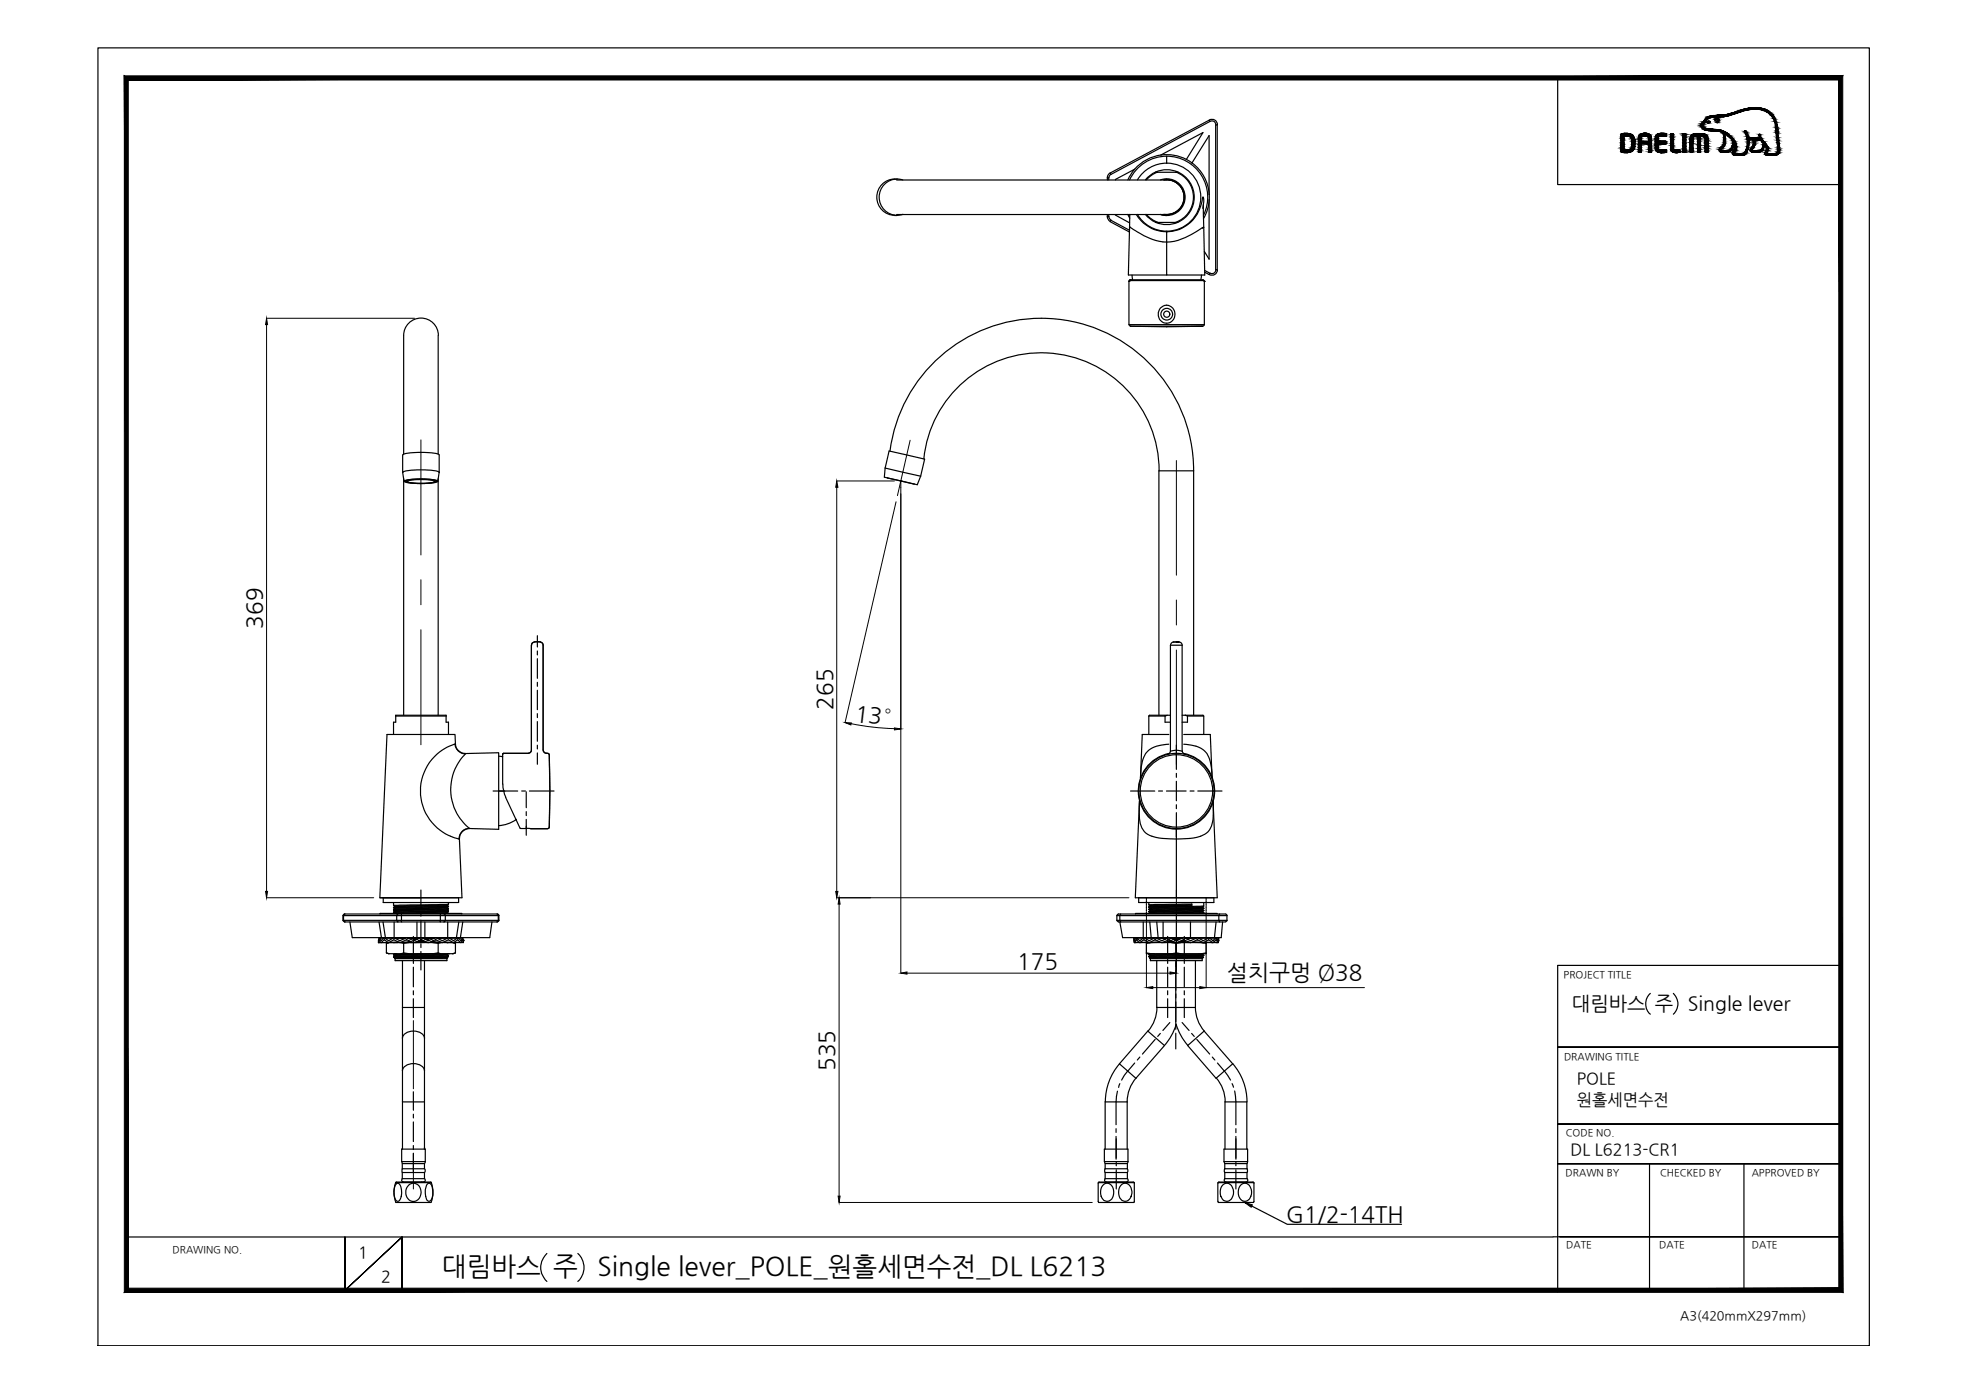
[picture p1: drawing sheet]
<svg xmlns="http://www.w3.org/2000/svg" width="420mm" height="297mm" viewBox="0 0 420 297" stroke-linecap="round" stroke-linejoin="round" font-family="sans-serif">
<defs><g id="words">
<g font-size="5.6">
<text x="94.3" y="272.2">대림바스 주</text>
<text x="127.5" y="272.2">Single lever_POLE_원홀세면수전_DL L6213</text>
</g>
<g font-size="4.8">
<text x="55.9" y="134.1" transform="rotate(-90 55.9 134.1)">369</text>
<text x="177.6" y="151.4" transform="rotate(-90 177.6 151.4)">265</text>
<text x="182.3" y="153.8" transform="rotate(7 182.3 153.8)">13°</text>
<text x="217.1" y="206.7">175</text>
<text x="261.8" y="209.2">설치구멍 Ø38</text>
<text x="178.1" y="228.5" transform="rotate(-90 178.1 228.5)">535</text>
<text x="274.5" y="260.7">G1/2-14TH</text>
</g>
<g font-size="4.2">
<text x="335.4" y="215.4">대림바스 주</text>
<text x="360.2" y="215.4">Single lever</text>
</g>
<g font-size="3.5">
<text x="336.5" y="231.4">POLE</text>
<text x="336.5" y="235.8">원홀세면수전</text>
<text x="335.1" y="246.4">DL L6213-CR1</text>
<text x="76.4" y="268.5">1</text>
<text x="81.3" y="273.6">2</text>
</g>
<text font-size="2.7" x="358.5" y="281.6">A3(420mmX297mm)</text>
<g font-size="2.1">
<text x="333.7" y="208.6">PROJECT TITLE</text>
<text x="333.7" y="226.2">DRAWING TITLE</text>
<text x="334.1" y="242.4">CODE NO.</text>
<text x="334.1" y="251">DRAWN BY</text>
<text x="354.2" y="251">CHECKED BY</text>
<text x="373.8" y="251">APPROVED BY</text>
<text x="36.8" y="267.4">DRAWING NO.</text>
<text x="334.2" y="266.4">DATE</text>
<text x="354.1" y="266.4">DATE</text>
<text x="373.8" y="266.4">DATE</text>
</g>
</g></defs>
<!-- layer: 0 -->
<g fill="#000" stroke="#000" stroke-width=".21">
<path d="M56.9 67.9l.2 1.4h-.4zM178.5 102.6l.3 1.4h-.5zM180.3 154.2l1.4 .1-.1 .4zM190.9 155.3l1.3 .2-1.3 .3zM56.7 190.2h.4l-.2 1.4zM178.3 190.2h.5l-.3 1.4zM179.1 191.6l.2 1.3h-.5zM192.2 207.7l1.3-.3v.5zM244.6 210.7l1.4-.2v.5zM249.7 207.4l1.3 .3-1.3 .2zM256 210.5l1.4 .2-1.4 .3zM178.8 255.2h.5l-.2 1.4z"/>
<path d="M265.6 256.6l1.6 .5-.2 .5z"/>
<path d="M27.4 274.9l-.9 .9 365.9-.9zM26.5 275.8l365.9-.9 .8 .9zM392.4 17.1v257.8l.8 .9zM393.2 16.2v259.6l-.8-258.7zM27.4 17.1h365l.8-.9zM26.5 16.2h366.7l-365.8 .9zM26.5 16.2l.9 258.7v-257.8zM26.5 16.2l.9 258.7-.9 .9z"/>
</g>
<g fill="none" stroke="#000" stroke-width=".25">
<path d="M20.9 10.2h378v277h-378zM332.4 16.6v22.8h60.4M368.5 32.5h.1M192.2 102.6h.1M114.7 135.7v2.4M114.7 138.9v.9M114.7 140.6v4.2M114.7 145.6v.8M114.7 147.3v4.1M114.7 152.3v.8M114.7 154v4.2M114.7 159v.8"/>
<path d="M107.3 161l.1-.2h5.3a.73 .73 0 0 0 .7-.7v-22.4a.65 .65 0 0 1 .6-.7 1.57 1.57 0 0 1 1.9 .4v22.7a.87 .87 0 0 0 1.1 .7h.1a149.7 149.7 0 0 1 0 16h-3.8M112.3 169v3.4M112.3 173.2v.8M112.3 174.9v3.3M114.7 160.7v2.4M243 191.6h16M244.6 191.6v.4M244.6 192.2v.4M244.6 192.8v.4M244.6 193.4v.5M244.6 194.1v.4M244.6 194.7v.3"/>
<path d="M257.4 191.6v.4M257.4 192.2v.4M257.4 192.8v.4M257.4 193.4v.5M257.4 194.1v.4M257.4 194.7v.3M250.9 205v13.8M352.2 212a3 3 0 0 0 0 4.4M357.1 212a3 3 0 0 1 0 4.4M392.8 206h-60.4v69.7M332.4 223.4h60.4h-60.4M332.4 239.9h60.4h-60.4"/>
<path d="M90.6 244.9v.3M267.1 257.4l7.6 3.9h24.4M332.4 248.3h60.4h-60.4M352 248.3v27M372.1 248.3v27M27 264h304.4M73.6 264v11.4l12.2-11.4-12.2 11.4zM85.8 275.4v-11.4v11.4M116.7 267.5a4 4 0 0 0 0 5.9M123.3 267.5a4 4 0 0 1 0 5.9M331.4 263.9h61.4h-59.9M341 275.3h51.8"/>
</g>
<!-- layer: 1 -->
<g fill="none" stroke="#000" stroke-width=".25">
<path d="M190.9 38.2h.5M190.9 38.2a3.9 3.9 0 0 0-3.8 3.9 3.9 3.9 0 0 0 3.8 3.8M191.3 38.4h57.6M192.7 38.4a3.9 3.9 0 0 0-5.1 3.7 3.9 3.9 0 0 0 5.1 3.6M236.3 37.9h.3v.5M236.3 37.9v.5M236.9 36.9l21.1-11.3 .2 .3-21.1 11.3zM236.9 36.9a1.16 1.16 0 0 0-.6 1M237.1 37.2l-.5 .7M241 38.4a8.7 8.7 0 0 1 11.7-4.2 8.7 8.7 0 0 1 4.1 11.7M242.1 36.1l-4.1 2.2v.1M244.4 38.4a5.9 5.9 0 0 1 8.6-.6 5.9 5.9 0 0 1 0 8.6 5.9 5.9 0 0 1-8.6-.6"/>
<path d="M246.6 36.8h4.7M247 36.7l-1.3 .7-1.1 1M247.6 38.4a3.9 3.9 0 0 1 5.2 3 3.9 3.9 0 0 1-3.8 4.6M247.7 33.1l9-4.8-3.6 5.8M248.3 38.4a3.7 3.7 0 0 1 4.4 3.7 3.7 3.7 0 0 1-4.4 3.7M248.5 38.4a3.7 3.7 0 0 1 4.2 3.7 3.7 3.7 0 0 1-4.2 3.6M248.9 33.4v1.5M249 34.8a7.3 7.3 0 0 0-6.3 3.6M249 34.8a7.3 7.3 0 0 1 6.3 10.9 7.3 7.3 0 0 1-12.6 .1M249 38.4a3.7 3.7 0 0 1 3.7 3.7 3.7 3.7 0 0 1-3.7 3.7h-57.7M250.9 36.7a5.7 5.7 0 0 1 3.8 5.4 5.7 5.7 0 0 1-3.8 5.3M253.2 34a9.1 9.1 0 0 0-12.5 4.4"/>
<path d="M253.2 34a9.1 9.1 0 0 1 3.7 12.6M254.3 34.8l3.7-5.9v12.6M258.1 25.6a1.16 1.16 0 0 1 1.7 1M258.2 25.9a.83 .83 0 0 1 1.2 .7M259.4 26.6h.3v31h-.3M259.4 26.6v31M190.9 46h.5M236.3 46.2a1.16 1.16 0 0 0 .6 1M236.3 45.8v.4h.3v-.4M236.6 46.2l.5 .7M238 45.8v.1l3 1.7M240.7 45.8l.4 .8"/>
<path d="M241 49.1l-3.9-2.1-.2 .3 4.1 2.2M241 48.5h.1M241 48.5l-.2 10.2h8.1M241 45.8l.1 .1M241.1 45.8l-.1 2.7M241.6 58.7l.1 1M242.5 45.8a7.2 7.2 0 0 0 6.4 3.6M244.6 45.8l1.1 1 1.3 .6M246.6 47.5h4.7M247.6 45.8l1.4 .2M247.7 45.8l1.3 .2M256.4 58.7l-.2 1"/>
<path d="M256.7 44.5l.2-1.4-.2-1.1a8.1 8.1 0 0 1-7.8 7.5v2.2a15.9 15.9 0 0 1-7.7-3.2h-.2M256.8 43.6l.1 4.9M256.9 48.5l.2 10.2h-8.2v-7a14.2 14.2 0 0 0 7.2-2.8l.8-.4-.2 .2M257.1 57.7l1.1 .6-.2 .3-.9-.5M258 42.6v12.7l-1-1.6M259.4 57.6a.83 .83 0 0 1-1.2 .7M259.8 57.6a1.16 1.16 0 0 1-1.7 1M85.9 97.1v3.7M86 97.1a9.8 9.8 0 0 1 4.7-.6l2.2 .2 .8 .4M86.1 96.9v-25.3a3.7 3.7 0 0 1 3.7-3.7 3.7 3.7 0 0 1 3.7 3.7v25.3M93.7 97.1v3.7M188.9 99.9l-.2 1.9 7 1.6 .8-1.8"/>
<path d="M188.9 99.9l7.6 1.7M188.9 99.9l.8-3.7 3.8 .9 3.8 .9-.8 3.6M189.9 96.3a32.5 32.5 0 0 1 34.4-28.3 32.5 32.5 0 0 1 30.4 32.4M197.1 97.9a25.2 25.2 0 0 1 26.3-22.6 25.2 25.2 0 0 1 23.9 25.1M85.9 100.8l.3 1.9M86 100.8a9.8 9.8 0 0 1 4.7-.5l2.2 .2 .8 .3M86.1 102.2v50.4M86.3 102.6a17.2 17.2 0 0 1 7 0l.2 .1a12.6 12.6 0 0 1-6.2 .3l-1-.2-.1-.1zM86.6 102.6a14.9 14.9 0 0 1 6.5 0l.1 .1a11 11 0 0 1-5.7 .3l-.9-.2-.1-.1zM86.7 102.6h.1M86.8 102.6l.1 .2M87 102.6a12.2 12.2 0 0 1 5.8 .1 11 11 0 0 1-5.9 0z"/>
<path d="M92.9 102.6h.1M92.9 102.6l-.2 .2M93.5 102.2v50.4M93.7 100.8l-.3 1.9M189.3 102l5.8 1.3M247.3 100.5v52.1M247.3 100.5h7.4M254.7 100.5v52.1M84 156.7v-2.6h.4v-1.5h10.8v1.5h.5v2.6M84.4 152.8h10.8M97.1 158.8a2.17 2.17 0 0 0 2.2 2M97.2 158.7l-.1-2h-14.5l-1.5 34.9h17.5l-.6-12.6"/>
<path d="M245.1 152.8h3.5M245.1 152.8v3.9M248.6 152.8v1.3h1.2M249.1 152.6l-.5 .2M249.4 156.7h-5.7l-.3 9.3v-1.2a5.7 5.7 0 0 1 2-4.9l1.4-.7 2.6-.4M249.8 152.6h-4.5l-.2 .2M251 159v5.2M252.3 152.6h4.4l.2 .2v3.9M252.6 156.7h5.7l.3 9.3a8 8 0 0 0-1.4-5.5 6.3 6.3 0 0 0-4.6-1.7M252.9 152.6l.5 .2M253.4 152.8h3.5M253.4 152.8v1.3h-1.1"/>
<path d="M92.7 161.5a10.8 10.8 0 0 1 4.5-2.8 2.17 2.17 0 0 0 2.2 2.1 10.7 10.7 0 0 0 .8 16 2.31 2.31 0 0 0-2.3 2.2 10.5 10.5 0 0 1-5.2-17.5zM99.4 160.8l7-.2v16.4l-6.2-.2M100.2 176.8a2.24 2.24 0 0 0-2.3 2.2M105.2 168.8h5.3M106.4 161.4l.9 .1M110.1 174.9l-1.8 .9-1.9 .4M110.1 174.8v.2M110.2 174.9h-.1M111.3 168.8h.8M113 168.8h5.2M241.2 168.8h5.2M247.2 168.8h.9"/>
<path d="M248.9 168.8h4.2M251 176.9v14.7M251 165v.9M251 166.7v4.2M251 171.7v.9M251 173.4v5.2M253.9 168.8h.9M255.6 168.8h5.2M258.9 170.9l.8 20.7h-17.4l.8-20.7v2.6a4.9 4.9 0 0 0 1.8 4.5l.4 .3a22 22 0 0 0 10.9 .1 3.8 3.8 0 0 0 2.7-3.6v-3.7M73.2 196.4l.3 .3M73.3 195.4v1M73.3 196.4l.3 .3"/>
<path d="M73.5 195h32.6M73.5 195l-.3 .4M73.6 195l-.3 .4M74.7 196.7l.5 3.4h7l-.5-3.4M80.9 196.7l.5 3.4M81.1 191.6h16.8v1h-16.1v-1M81.1 195v-.1h17.4v.1M84 194.7h.1M84 194.2h.1M84 193.2h.1M84 192.6v.6M84 193.6v.1"/>
<path d="M84 194.6v.1M84 194.7l.2 .2M84 194.2l.2 .2M84 193.7l.2 .2M84 193.2l.2 .2M84.1 196.7v3.4M84.2 194.5h.1M84.2 194h.1M84.2 193.4v.1M84.2 193.9v.1M84.2 194.4v.1M84.2 194.9h.1"/>
<path d="M84.2 194.5l-.2 .1M84.2 194l-.2 .1M84.2 193.5l-.2 .1M84.7 196.4l.2 .3M84.7 196.4h1v.3h-12.2M84.7 196.4h-11.5v-1h12.5v1h8.3v.3h-8.3M84.7 195.4v1M84.9 195l-.2 .4M85.7 195v.4h9.3M88.2 199.8v4.1M89 196.7v3.4M89.8 189.9v4"/>
<path d="M89.8 194.7v.8M89.8 196.4v4.1h.1M90.7 196.7v3.4M94 195v1.4h12.5v-1h-11.5M94 196.7h12.1M94.7 195l.3 .4M95 195.4v1M95 196.4l-.3 .3M95.4 193.1l-11.2 .3M95.4 193.6l-11.2 .3M95.4 194.1l-11.2 .3M95.4 194.6l-11.2 .3"/>
<path d="M95.4 194.7l-9.4 .2M95.4 194.2l-11.2 .3M95.4 193.7l-11.2 .3M95.4 193.2l-11.2 .3M95.4 193.1v.1M95.4 193.6v.1M95.4 194.1v.1M95.4 194.6v.1M95.4 193.2l.3 .2M95.4 193.7l.3 .2M95.4 194.2l.3 .2M95.4 194.7l.3 .2"/>
<path d="M95.5 196.7v3.4h-4.8M95.7 194.5l-11.7 .2M95.7 194l-11.7 .2M95.7 193.5l-11.7 .2M95.7 193l-11.7 .2M95.7 193.4l-11.7 .2M95.7 193.9l-11.7 .3M95.7 194.4l-11.7 .2M95.7 194.9h-.8M95.7 192.6v.4M95.7 193.4v.1M95.7 193.9h.1"/>
<path d="M95.7 194.4v.1M95.7 194.9h.1M95.7 193l-.3 .1M95.7 193.5l-.3 .1M95.7 194l-.3 .1M95.7 194.5l-.3 .1M97.9 196.7l-.5 3.4M98.7 196.7l-.5 3.4M105 196.7l-.5 3.4h-9M106.1 195l.2 .4M106.1 195l.4 .4M106.3 195.4v1"/>
<path d="M106.3 196.4l-.2 .3M106.5 196.4l-.4 .3M238.3 195.4h23.5v1h-23.5zM238.4 196.4l.3 .3M238.7 196.7h22.8M239 196.7l.6 3.4h4.5M239 195.4v1M239 196.4l.1 .3M239.1 195l-.1 .4M242.3 195v-.1h17.4v.1M243 191.6v1h16v-1M244 196.7v3.4h1.6"/>
<path d="M245.1 192.6v.5M245.1 193.5v.1M245.1 194v.1M245.1 194.5v.1M245.1 194.6l.3 .1M245.1 194.1l.3 .1M245.1 193.6l.3 .1M245.1 193.1l.3 .1M245.3 196.7l.3 3.4M245.4 193.2v.2M245.4 193.7v.2M245.4 194.2v.2"/>
<path d="M245.4 194.7v.2M245.4 194.9h-.1M245.4 194.4l-.3 .1M245.4 193.9l-.3 .1M245.4 193.4l-.3 .1M246.8 196.7l.3 3.4M248.2 196.7v3.4M249.2 199.8v4.1M252.7 199.8v4.1M254 196.7v3.4M254.2 193.1l-8.8 .1M254.2 193.2l-8.8 .2"/>
<path d="M254.2 193.1v.1M254.2 193.2l.1 .2M254.3 192.9l-9.2 .2M254.3 193.4l-9.2 .1M254.3 192.9v.5M254.3 192.9l-.1 .2M256.6 193.5l-11.2 .2M256.6 194l-11.2 .2M256.6 194.5l-11.2 .2M256.6 194.6l-11.2 .3M256.6 194.1l-11.2 .3M256.6 193.6l-11.2 .3"/>
<path d="M256.6 193.5v.1M256.6 194v.1M256.6 194.5v.1M256.6 193.6l.3 .2M256.6 194.1l.3 .1M256.6 194.6l.3 .1M256.9 194.8l-3 .1M256.9 194.3l-11.8 .3M256.9 193.9l-11.8 .2M256.9 193.4l-11.8 .2M256.9 193.8l-11.8 .2M256.9 194.2l-11.8 .3"/>
<path d="M256.9 194.7l-8.8 .2M256.9 192.6v.8M256.9 193.8v.1M256.9 194.2v.1M256.9 194.7v.1M256.9 193.4l-.3 .1M256.9 193.9l-.3 .1M256.9 194.3l-.3 .2M256.9 194.8l-.2 .1M259.5 196.7l-.3 3.4M260.1 195.4v1M260.1 196.4l.2 .3"/>
<path d="M260.3 195l-.2 .4M260.9 196.7l-.3 3.4h-8h1.8M261.8 195.4l-.3-.4h-22.8l-.3 .4M261.8 196.4l-.3 .3M80.8 200.7h.1M80.8 201.1h.1M80.8 200.7v.4M80.8 201.1h2M80.9 200.5h.1M80.9 200.1l.1 .1M81.3 201.1h-.5M81.9 200.2h-.9l.3 .5 .7-.6 1.8 .1"/>
<path d="M82.1 200.2l.8 .5 1-.5h.3M82.5 203.3l.5 .2h13.7l.5-.2M82.5 203.3l.5 .2M82.8 201.1l-.8-.6-.6 .6M82.9 201.2l-.4 .1v2M83 201.1h5.4M83 201.1l1-.6 1.2 .6M83.8 200.2h-.1M84 203.8h.1M84 203.7v.1M84 204.2h.1M84 204.2v.1"/>
<path d="M84 204.2h.2M84 203.8l.2 .1M84 200.1l2.1 .2-1.9-.1M84 204.3l.2 .1M84 200.5h.1M84.1 200.1h.1M84.2 200.2l1.1 .5 1.3-.5M84.2 204h.1M84.2 204.2l-.2 .1M84.2 204.5l.1 .1M84.2 203.5v.1M84.2 203.9v.1"/>
<path d="M84.2 204.4v.1M84.2 204.5h1M84.2 204l-.2 .2M84.2 203.6l-.2 .1M84.3 204.6v.4h11.1v-.4M84.3 204.6h11.1M84.7 203.5l-.5 .1M85 201.1h-3.7l-.4-.6-.1 .6M85.2 201.1h-1.2M85.2 201.1h1.8h-1.7M85.2 201.1h-2.3M85.6 201.1l.5 .2 1.1-.2"/>
<path d="M85.6 203.5l.5-.2 1.1 .2M85.9 205v40.2M85.9 215h4.7M86 200.2h.6M86.1 200.3h.1M86.1 201.3v2M86.4 200.1h-1.9M86.6 200.2h.4M86.7 200.1h-5.8l-.1 .6M86.7 200.5h.1a2.44 2.44 0 0 0 2.3 .6h-.8M86.7 200.5h.1M86.7 200.5l-1.2 .6"/>
<path d="M86.8 200.1l1 .1M86.9 200.1h3.8M87 200.2l1 .1-.2-.1M87 200.2l1.4 .5M87.2 200.9h.5M87.4 200.8l-.4 .3M87.7 200.2h.1M88 201.1h-1.1M88 200.3l.6 .3M88.2 204.7v.9M88.2 206.4v4.2M88.2 211.4v.9"/>
<path d="M88.2 213.1v4M88.3 200.4h.8M88.3 200.7l1.6-.6 1.5 .6M88.5 200.5h.2M89.3 200.9h1.2M89.4 200.3h-1.3M89.5 200.8h.7M89.7 200.6h.3M89.8 201.4v.8M89.8 203v4M89.9 200.1l-2.1 .1M90.3 200.3h1.4l-.5 .3"/>
<path d="M90.6 205v40.2M90.6 200.4h.9M90.7 201.1l-.8-.6 1.4 .6M90.7 201l-1.6 .1 .7-.6-1.3 .6M90.9 201.1h-2.4M91 200.5h.3M92.1 200.1h-2.2M92.2 200.8h.3M92.4 200.8l.3 .2h-.8M92.8 200.2l-1.4 .5M92.8 201.1h-4.3M92.9 200.1l-1.2 .2a2.96 2.96 0 0 1 2.7 .4"/>
<path d="M93.3 200.2h.4M93.4 203.5l-9.4 .2M93.5 201.3v2M93.5 203.3l-1.1 .2M93.5 203.3l.6 .2M93.6 200.3h-.1M94.1 201.1l-.6 .2-1.1-.2h4.3l.5 .2M94.2 201.1l-1.3-.6a2.44 2.44 0 0 1-2.2 .6h.7M94.3 200.7h.1M94.6 201.1l1.1-.6 1.5 .8M94.6 201.1l-1.9-.1 1.7 .1M94.6 201.1h4.3"/>
<path d="M94.7 201.1h2.2M95.2 200.2h.3l-1.1 .5M95.3 201.1h.1M95.4 201.1h.1M95.4 203.8v-.2l-11.2 .3M95.4 204.1l-11.2 .3M95.4 204.3l-10.2 .2 10.4-.1M95.4 203.8l-11.2 .2M95.4 204.3v.3M95.4 204.1v.2M95.4 203.8l.3 .1M95.7 200.1l-2.1 .2 2.1-.2 1.1 .6 .8-.5"/>
<path d="M95.7 200.5h.1M95.7 203.5h.1M95.7 204l-11.5 .2M95.7 203.5l-11.7 .3M95.7 203.9l-11.7 .3M95.7 203.9v.1M95.7 203.5l-.3 .2M95.7 204l-.3 .1M95.9 200.2l1.7-.1 .7 .6M96.9 201.1l.7-.6 .6 .6M97.2 201.3v2M97.2 203.3l-.6 .2"/>
<path d="M97.7 200.2l1-.1 .2 .6M98.3 200.7h.1M98.4 201.1h.5M98.7 200.2l-.4 .5M98.7 200.5h.1M98.7 200.5l.2 .6M98.7 200.5l-.4 .6h-1.4M98.9 200.7h.1M98.9 200.7v.4M242 200.2l.1 .5M242 200.5h.1M242 200.5l.1 .6"/>
<path d="M242 200.5v.6M242 201.1h3.2M242 201.1h.1M242.1 200.7h.1M242.5 200.2h1.5M242.5 200.2l-.5-.1v.4M242.5 200.2l-.4 .5M242.5 200.5h.1M242.5 200.5l.7 .6h1.8M242.5 200.5l-.4 .6M242.6 200.2l.6 .5M243.2 200.7h.1"/>
<path d="M243.3 201.1l.8-.6 1.1 .6 2.1-.1-2.1 .1h5.7M244.1 200.1l2.2 .1M244.2 200.2l1.1 .5M244.6 201.1v.2l1-.2M244.6 201.3v2.2h12.8v-.2l-1 .2M244.6 203.3l1 .2M245.1 200.1h.1M245.1 203.6h.1M245.1 204.1h.1M245.1 204.1l.3 .2M245.1 203.6l.3 .2M245.2 201.1h.1"/>
<path d="M245.2 200.7h.1M245.2 203.5l-.1 .1M245.3 201.1l1.2-.6a2.76 2.76 0 0 0 2.7 .5l-1.3 .1M245.3 204.4l.2 .2M245.4 204.4h.1M245.4 203.8v.1M245.4 204.3v.1M245.4 204.4h-.1M245.4 203.9l-.3 .2M245.5 204.6h11M245.5 204.6v.4h11v-.4M245.6 200.1h-.5"/>
<path d="M245.6 200.1h6.9M246.2 200.2l-2.1-.1-.9 .6M246.3 203.5l-1.2 .1M246.3 200.2h.4M246.3 200.2l-1 .5M246.5 200.1l1.7 .2-1.5-.1M246.7 200.2l1.2 .5 1.3-.5h.4M246.8 205v10h8.3M246.9 215a7.7 7.7 0 0 1-1.9 5M247.3 201.1h.3M247.4 201h-.1M248.1 200.2h1.1"/>
<path d="M248.1 201.1l1.3-.6 1.4 .6M248.2 200.3l.3 .2M248.3 200.3h.6M249.2 204.7v.9M249.2 206.4v4.2M249.2 211.4v.9M249.2 213.1v4M249.3 200.9h1.1M249.5 200.1l.5 .1M249.5 200.8h.5M249.6 200.2l.6 .1-.2-.1M249.6 200.2l1.4 .5-.8-.4"/>
<path d="M249.6 218.2l-1.5 1.7M249.8 200.7l-.6 .3h1.4M250 201.1h.9M250 201.1l1 .2 1-.2M250.5 200.4h1M250.6 200.5h.8M250.8 201.1h.4M250.9 200.6h.2M250.9 201.2v3.4M250.9 205.4v.9M250.9 207.1v4.2M250.9 212.1v.9"/>
<path d="M250.9 213.8v4.2M250.9 218.8v.8M250.9 200.7h.2M251 218.5l.8 2.1 1.7 2.5M251 218.6l-.9 2.1-1.6 2.4M251 201.3v2M251 203.3l-1 .2M251 203.3l1 .2M251.2 201.1l1.3-.6 1.4 .6M251.2 201.1h.8M251.5 203.5l-6.4 .1M252 200.2l-.2 .1 1-.1 1.2 .5 1.3-.5"/>
<path d="M252 200.8h.4M252.3 200.7l.5 .3M252.3 218.2l1.4 1.7M252.3 200.1l-2.4 .1M252.4 200.2l-1.3 .5 .7-.4h-1.5M252.5 200.1l-.5 .1M252.6 200.9h-.9M252.7 204.7v.9M252.7 206.4v4.2M252.7 211.4v.9M252.7 213.1v4M252.8 201h-1.3"/>
<path d="M253.1 201.1h-2M253.3 200.4h.3M253.8 200.2l-.8 .1M253.8 200.3l-.3 .2M254.3 201.1l1.3-.6 1.1 .6h-4.7M254.3 201.1l-1.5-.1 1.3 .1M254.3 201.1h.5M254.6 201h.1M254.9 201.1h1.9M255.1 215a7.7 7.7 0 0 0 1.9 5M255.1 205v10M255.5 200.1l-1.7 .2 1.9-.1"/>
<path d="M255.7 200.2l1 .5 1.1-.5M256.4 201.1l1 .2v-.2M256.6 203.6l-11.2 .2M256.6 204l-11.2 .3M256.6 204.1l-11.2 .3M256.6 203.7l-11.2 .2M256.6 201.1h.1M256.6 201.1h3.4M256.6 200.1h.1M256.6 203.6v.1M256.6 204v.1M256.6 203.7l.3 .1"/>
<path d="M256.6 204.1l.2 .2M256.7 203.5l-.1 .1M256.7 200.7h.1M256.8 204.3l-11.5 .1M256.8 204.3l-.3 .3M256.9 203.9l-11.8 .2M256.9 203.8l-11.8 .3M256.9 203.8v.1M256.9 203.9l-.3 .1M257 201.1h1.9M257.4 201.3v2M257.9 200.5l.8 .6"/>
<path d="M257.9 200.5l-1.1 .6-2.1-.1 .2 .1M257.9 200.5h.1M257.9 200.1l-2.2 .1M258 200.2h-2.2M258 200.2h1.5M258 200.2l.8 .5 .6-.5M258.8 200.7h.1M258.9 201.1h1M259.5 200.5h.1M259.5 200.5l.4 .6M259.5 200.5l-.6 .6M259.5 200.2l.5-.1v.4"/>
<path d="M259.5 200.2l.4 .5 .1-.5M259.9 200.7h.1M260 201.1h-.1M260 200.5h.1M260 200.5v.6M260 200.5l-.1 .6M85.9 228.5a2.08 2.08 0 0 1 2.3-1.5 2.08 2.08 0 0 1 2.4 1.5M85.9 221.6a2.08 2.08 0 0 1 2.3-1.6 2.08 2.08 0 0 1 2.4 1.6M85.9 235.1h4.7M88.2 233v3.9M88.2 237.8v.8M88.2 239.4v4.2"/>
<path d="M238.4 232.8l-.2 2.3v4.9M238.9 227a12.4 12.4 0 0 0-3 8.1M239 231.2l-.3 .8M240.7 228.5l-1.4 2M242.1 226.8l-1.4 1.8M242.4 230a7.7 7.7 0 0 0-1.9 5.1M243.2 225.6l-.5 .6M246.5 221.8l-2.7 3.1M247.6 220.5l-.6 .7M248.5 223.1l-6.1 7-3.5-3.1M248.5 223.1l-3.6-3.1-6 7M250.9 220.5v3.3"/>
<path d="M253.4 223.1l3.5-3.1 6.1 7M253.4 223.1l6.1 7 3.5-3.1M254.3 220.5l.5 .7M255.4 221.8l2.7 3.1M258.7 225.6l.5 .6M259.5 230a7.7 7.7 0 0 1 1.9 5.1M259.8 226.8l1.5 1.8M261.3 228.5l1.3 2M262.9 231.2l.3 .8M263.1 227a12.4 12.4 0 0 1 3 8.1M263.5 232.8l.2 2.3v4.9M84.4 252.4h7.6"/>
<path d="M84.6 252.2l7.5 .1M84.6 252.2a4.9 4.9 0 0 0-.1 4.4M84.6 252.6a.68 .68 0 0 1 .9 .7 2.68 2.68 0 0 1-.5 3h-.4a3.4 3.4 0 0 1 0-3.7zM85.7 245.2h5v2.7h-5zM85.8 247.9l.1 .4M85.8 251.5h4.8M85.9 251.5l-.2 .4 .4 .3M85.9 249.4l-.1 .5 .1 .3M87.2 252.9a1.68 1.68 0 0 1 2 0 1.68 1.68 0 0 1 .6 1.9 1.62 1.62 0 0 1-1.8 1.6 1.62 1.62 0 0 1-1.4-2l.1-.7zM88.2 244.4v.9M88.2 246.1v3.9M90 252.2h.1"/>
<path d="M90.6 248.3v1.1M90.6 250.2v1.3M90.6 248.3h-4.8v1.1h4.8M90.6 250.2h-4.8v1.3M90.6 251.5l.1 .4-.3 .3M90.6 249.4l.1 .3-.1 .5M90.7 247.9l-.1 .4M91.1 252.7a.53 .53 0 0 1 .6-.2 .53 .53 0 0 1 .4 .5 3.3 3.3 0 0 1-.3 3.3h-.5a3.3 3.3 0 0 1-.2-3.6zM92 252.4l.3 1.2 .1 1.2-.4 1.8h-7.6M234.3 252.4l.1 4.2h7.6v-4.2M234.4 252.4h7.6M235.3 253a1.31 1.31 0 0 1 1.5-.4 1.31 1.31 0 0 1 .8 1.3 1.82 1.82 0 0 1-1.5 2.4 2.1 2.1 0 0 1-1-3z"/>
<path d="M235.7 245.2h5v2.7h-5zM235.7 247.9l.1 .4M235.8 245.2v-10.1h4.7v10.1M235.8 248.3h4.8M235.8 250.2h4.8M235.8 249.4h4.8M235.8 248.3v1.1M235.8 250.2v1.3M235.8 249.4l-.1 .5 .1 .3M235.8 251.5l-.1 .4 .3 .3M238.2 240.8v.9M238.2 242.5v4.9"/>
<path d="M238.2 243v4.1M238.2 248v.8M238.2 249.6v4.1M239.2 253a1.31 1.31 0 0 1 1.4-.4 1.31 1.31 0 0 1 .9 1.3 1.82 1.82 0 0 1-1.5 2.4 2.1 2.1 0 0 1-1-3zM240.5 249.4l.2 .5-.2 .3M240.6 250.2v1.3h-4.8M240.6 248.3v1.1M240.6 251.5l.1 .4-.3 .3h-4.4M240.7 247.9l-.1 .4M241.8 252.2h-7.3l-.2 .3M241.9 252.2l.1 .1M242 252.4l.1 .1"/>
<path d="M259.9 252.4v4M259.9 256.4l.1 .2M259.9 252.4h7.6M260.1 252.2h7.3l.2 .3M260.1 252.2l-.2 .3M260.8 253a1.34 1.34 0 0 1 1.5-.4 1.34 1.34 0 0 1 .9 1.3 1.87 1.87 0 0 1-1.6 2.4 2.1 2.1 0 0 1-1-3zM261.2 245.2h5v2.7h-5zM261.2 247.9l.2 .4M261.4 248.3h4.7M261.4 250.2h4.7M261.4 249.4h4.7M261.4 250.2v1.3h4.7"/>
<path d="M261.4 248.3v1.1M261.4 249.4l-.2 .5 .2 .3M261.4 251.5l-.2 .4 .4 .3M261.4 245.2v-10.1h4.7v10.1M261.5 252.2h4.4M263.7 240.8v.9M263.7 242.5v4.9M263.7 248v.8M263.7 249.6v4.1M264.7 253a1.34 1.34 0 0 1 1.5-.4 1.34 1.34 0 0 1 .8 1.3 1.87 1.87 0 0 1-1.5 2.4 2.17 2.17 0 0 1-.8-3.3zM266.1 249.4l.1 .3-.1 .5M266.1 248.3v1.1"/>
<path d="M266.1 250.2v1.3M266.1 251.5l.1 .4-.3 .3M266.2 247.9l-.1 .4M267.6 252.4l-.1 4.2h-7.5"/>
</g>
<!-- layer: Cneter -->
<path d="M89.8 93.9v24.5M194.2 94l-2.7 11.8M251 98.3v24.4M192.2 102.6v1.4M89.8 123.7v5.3M89.8 134.4v24.5M251 128v5.4M251 138.7v24.4M251 189.9v17.1M88.2 217.8v14.5M88.2 246.1v7.6" fill="none" stroke="#000" stroke-width=".21"/>
<!-- layer: 0 -->
<g fill="none" stroke="#000" stroke-width=".21">
<path d="M56.9 67.9h31.6M56.9 69.3v120.9M178.5 102.6h12.4M178.5 104v86.2M191.2 107.1l-10.9 47.1M192.2 104v103.7M181.7 154.4l4.6 .8 4.6 .3M56.9 191.6h22.8M178.5 191.6h62.4M179.1 192.9v62.3M244.6 195v15.7M251 192.9v14.8"/>
<path d="M257.4 195v15.7h33.8M193.5 207.7h56.2M246 210.7h10M179.1 256.6h54"/>
</g>
<!-- layer: DEF_LAYER_ASSEM_MEMBER -->
<g fill="none" stroke="#000" stroke-width=".25">
<path d="M241 59.9h15.8M241.2 59.7l-.3 .3M241.2 59.7h15.5l.3 .3M241.2 59.7h.1M256.7 59.7l.1 .2M256.8 59.9l.2 .1M240.9 60h.1M240.9 69.3l.4 .3M241.2 69.6h15.5l-7.8 .1zM247.6 65.7a1.87 1.87 0 0 1 3 .5 1.87 1.87 0 0 1-1.3 2.7 1.9 1.9 0 0 1-2-1 1.9 1.9 0 0 1 .3-2.2zM257 60h.1M257 69.3l-.3 .3"/>
<path d="M257 60v9.3h-16.1v-9.3M113.4 137.7v22.4M114 137a.66 .66 0 0 0-.6 .7M114 137h1.3M115.3 137a.66 .66 0 0 1 .6 .7M115.9 137.7v22.4M249.8 137.7h2.5v22.6a3.8 3.8 0 0 0-2.5 0zM250.3 137h1.4zM250.4 137a.66 .66 0 0 0-.6 .7M251.7 137a.66 .66 0 0 1 .6 .7M107.3 160.9v6.9l.6 2.3M107.9 170.2l3 6.5 .2 .1h1.2v-.5"/>
<path d="M112.3 176.8h1M113.3 176.8h3.6M113.4 160.1a.66 .66 0 0 1-.7 .6l-5.3 .1-.1 .1M115.9 160.1a.66 .66 0 0 0 .7 .6M116.6 160.8h.4l.2 .3M117.2 176.5l-.3 .3M117.2 161.1l.1 7.7-.1 7.7M249.5 160.8a8.1 8.1 0 0 0-5.2 12.5 8.1 8.1 0 0 0 13.5 0 8.1 8.1 0 0 0-5.2-12.5M249.8 160.3l-.3 .5-.3 .1M252.3 160.3l.2 .5 .3 .1"/>
<circle cx="249" cy="67" r="1.25"/>
<circle cx="249" cy="67" r=".66"/>
<circle cx="251" cy="168.8" r="7.7"/>
<circle cx="251" cy="168.8" r="8"/>
</g>
<g fill="#000" stroke="#000" stroke-width=".21">
<path d="M346.3 32.5h1.2zM346.5 28.5h.9zM347.2 32h1.3zM347.7 29.1h.9zM350.8 28.5h.4zM351.2 29h1.1zM353.7 28.6h1.9zM353.7 32.4h1.9zM354.1 28.5h1.4zM354.4 32.6h.3zM354.4 28.5h.4zM354.6 29.1h1z"/>
<path d="M354.9 29.1h.7zM357.4 32.6h.6zM362.2 28.5h.8zM363 27h.4zM364.3 25.9h.6zM364.5 26.3h.1zM364.7 27.9h2.7zM364.4 25.9h.4zM364.9 27.9h2.6zM365.8 24.7h3.2zM366 25.6h.1zM366.3 26.1l.2 .1z"/>
<path d="M366.4 24.6h2.6zM366.3 25.2h.2zM366.8 24.6h2.2zM374.1 29.8h1.9zM374.2 23h.8zM375 29.8h.6zM375.4 29.5h.4zM375.4 28.7h.2zM375.6 29.8h.5zM376.8 31.3h.5z"/>
<path d="M345.9 29h1.3zM345.9 29h1.3z"/>
<path d="M346.3 32.5l1.1 .1zM346.5 32.6h.9z"/>
<path d="M345.9 29.1h.6zM345.9 29.1h.6z"/>
<path d="M345.9 29.1l.6 .2v-.2zM345.9 29.1l.6 .2h-.6z"/>
<path d="M345.9 29.3h.6zM345.9 29.3h.6z"/>
<path d="M345.9 29.3l.6 .3v-.3zM345.9 29.3l.6 .3h-.6z"/>
<path d="M345.9 29.6l.6 .3v-.3zM345.9 29.6l.6 .3h-.6z"/>
<path d="M345.9 29.9l.6 .1v-.1zM345.9 29.9l.6 .1h-.6z"/>
<path d="M345.9 30l.6 .5v-.5zM345.9 30l.6 .5h-.6z"/>
<path d="M345.9 30.5l.6 .3v-.3zM345.9 30.5l.6 .3h-.6z"/>
<path d="M345.9 30.8l.6 .4v-.4zM345.9 30.8l.6 .4h-.6zM345.9 31.2h.6zM345.9 31.2h.6z"/>
<path d="M345.9 31.2l.6 .4v-.4zM345.9 31.2l.6 .4h-.6z"/>
<path d="M345.9 31.6l.6 .2v-.2zM345.9 31.6l.6 .2h-.6z"/>
<path d="M345.9 31.8h.6zM345.9 31.8h.6z"/>
<path d="M345.9 31.8l.6 .2v-.2zM345.9 31.8l.6 .2h-.6zM345.9 32h.6zM345.9 32h.6z"/>
<path d="M345.9 32h.6zM345.9 32h.6z"/>
<path d="M345.9 32h.7zM345.9 32h.7z"/>
<path d="M345.9 29h.9zM345.9 29h1.2z"/>
<path d="M345.9 29h.9zM345.9 29l.6 .1zM345.9 29.1h.6zM345.9 29.1h.6z"/>
<path d="M345.9 32h1zM345.9 32h1z"/>
<path d="M345.9 32h1.1zM345.9 32h1.1z"/>
<path d="M345.9 29h1.2zM345.9 29h1.3z"/>
<path d="M345.9 32h1.2zM345.9 32h1.2z"/>
<path d="M347.2 29h1.3zM347.2 29h1.3z"/>
<path d="M345.9 32h1.3zM345.9 32h1.3z"/>
<path d="M346.5 28.5h1zM346.3 28.5h1.2z"/>
<path d="M346.3 28.5h1.3zM346.2 28.5h1.4z"/>
<path d="M346.2 28.5h1.5zM346.1 28.5h1.6z"/>
<path d="M346.2 32.5h1.4zM346.2 32.5h1.3z"/>
<path d="M346.1 28.5l1.8 .1zM345.9 28.6h2z"/>
<path d="M346.1 32.5h1.6zM346.1 32.5h1.5z"/>
<path d="M345.9 32.4h2zM345.9 32.4h2z"/>
<path d="M345.9 32.4h2zM345.9 32.4l1.8 .1z"/>
<path d="M345.9 28.6h2zM345.9 28.6h2z"/>
<path d="M345.9 28.6l2.3 .1-.3-.1zM345.9 28.6l2.3 .1h-2.3z"/>
<path d="M345.9 32.3h2.3zM345.9 32.3h2.3z"/>
<path d="M345.9 32.3l2 .1 .3-.1zM345.9 32.3l2 .1h-2z"/>
<path d="M345.9 28.7h2.3zM345.9 28.7h2.3z"/>
<path d="M345.9 28.7l2.4 .1zM345.9 28.7l2.4 .1z"/>
<path d="M345.9 28.8l2.5 .1-.1-.1zM345.9 28.8l2.5 .1h-2.5z"/>
<path d="M345.9 32.3h2.4zM345.9 32.3h2.3z"/>
<path d="M345.9 32.1h2.5zM345.9 32.1h2.5z"/>
<path d="M345.9 32.1l2.4 .2 .1-.2zM345.9 32.1l2.4 .2h-2.4z"/>
<path d="M345.9 28.9h2.5zM345.9 28.9h2.5z"/>
<path d="M345.9 28.9l2.6 .1-.1-.1zM345.9 28.9l2.6 .1h-2.6z"/>
<path d="M347.2 29h1.3zM347.2 29h1.3z"/>
<path d="M347.2 29h1.4zM347.2 29h1.4z"/>
<path d="M347.3 32h1.2zM347.2 32h1.3zM347.2 32h1.3z"/>
<path d="M345.9 32l2.5 .1 .1-.1zM345.9 32l2.5 .1h-2.5z"/>
<path d="M347.4 29l1.2 .1v-.1zM347.4 29l1.2 .1zM347.7 29.1h.9z"/>
<path d="M347.8 29.1l.9 .2-.1-.2zM347.8 29.1l.9 .2h-.7z"/>
<path d="M347.7 31.9h.9zM347.6 31.9h1z"/>
<path d="M347.6 31.9h1zM347.3 32h1.2z"/>
<path d="M348 29.3l.8 .1-.1-.1zM348 29.3l.8 .1h-.7z"/>
<path d="M347.9 31.8h.8zM347.7 31.9h.9z"/>
<path d="M348.1 29.4l.7 .2v-.2zM348.1 29.4l.7 .2h-.7z"/>
<path d="M348.1 29.6l.8 .2-.1-.2zM348.1 29.6l.8 .2h-.7z"/>
<path d="M348.1 31.6h.7zM348.1 31.6h.7z"/>
<path d="M348.1 31.6l.6 .2 .1-.2zM348.1 31.6l.6 .2h-.8z"/>
<path d="M348.2 29.8l.7 .1v-.1zM348.2 29.8l.7 .1h-.7z"/>
<path d="M348.2 29.9l.7 .2v-.2zM348.2 29.9l.7 .2h-.7z"/>
<path d="M348.2 30.1l.7 .1zM348.2 30.1l.7 .1zM348.2 30.2h.7zM348.2 30.2h.7zM348.2 30.2h.7zM348.2 30.2h.7zM348.2 30.2h.7zM348.2 30.2h.7z"/>
<path d="M348.2 30.2h.7zM348.2 30.2h.7z"/>
<path d="M348.2 30.2l.7 .1zM348.2 30.2l.7 .1z"/>
<path d="M348.2 30.3l.7 .2v-.2zM348.2 30.3l.7 .2h-.7z"/>
<path d="M348.2 30.5l.7 .1v-.1zM348.2 30.5l.7 .1h-.7z"/>
<path d="M348.2 30.6l.7 .1v-.1zM348.2 30.6l.7 .1h-.7z"/>
<path d="M348.2 30.7l.7 .1zM348.2 30.7l.7 .1z"/>
<path d="M348.2 30.8h.7zM348.2 30.8h.7z"/>
<path d="M348.2 30.8l.7 .1zM348.2 30.8l.7 .1z"/>
<path d="M348.2 30.9l.7 .4v-.4zM348.2 30.9l.7 .4h-.7zM348.2 31.3h.7zM348.2 31.3h.7z"/>
<path d="M348.2 31.3l.6 .3 .1-.3zM348.2 31.3l.6 .3h-.7z"/>
<path d="M349.6 29.6h.7zM349.6 29.6h.7zM349.6 29.6h.7zM349.6 29.6h.7z"/>
<path d="M349.7 32.5h.3zM349.7 32.5h.5z"/>
<path d="M349.7 32.5h.3zM349.7 32.5h.3z"/>
<path d="M349.7 32.5h.5zM349.7 32.5h.5z"/>
<path d="M349.7 32.4h.5zM349.7 32.4l.5 .1z"/>
<path d="M349.6 29.5l.7 .1zM349.6 29.5l.7 .1z"/>
<path d="M349.6 29.6h.7zM349.6 29.6h.7zM349.6 29.6h.7zM349.6 29.6h.7z"/>
<path d="M349.6 29.6h.7zM349.6 29.6h.7zM349.6 29.6h.7zM349.6 29.6h.7z"/>
<path d="M349.6 29.6l.7 .3v-.3zM349.6 29.6l.7 .3h-.7zM349.6 29.9h.7zM349.6 29.9h.7z"/>
<path d="M349.6 29.9l.7 .2v-.2zM349.6 29.9l.7 .2h-.7z"/>
<path d="M349.6 30.1l.7 .1zM349.6 30.1l.7 .1z"/>
<path d="M349.6 30.7l.7 .1zM349.6 30.7l.7 .1z"/>
<path d="M349.6 30.8l.7 .2v-.2zM349.6 30.8l.7 .2h-.7z"/>
<path d="M349.6 31l.7 .4v-.4zM349.6 31l.7 .4h-.7z"/>
<path d="M349.6 31.4l.7 .1zM349.6 31.4l.7 .1z"/>
<path d="M349.6 31.5l.7 .4v-.4zM349.6 31.5l.7 .4h-.7z"/>
<path d="M349.6 31.9h.7zM349.6 31.9h.7z"/>
<path d="M349.6 31.9l.7 .2v-.2zM349.6 31.9l.7 .2h-.7z"/>
<path d="M349.6 32.1l.7 .1zM349.6 32.1l.7 .1z"/>
<path d="M349.6 32.2l.7 .1zM349.6 32.2l.7 .1z"/>
<path d="M349.6 32.3h.7zM349.6 32.3h.7z"/>
<path d="M349.6 32.3l.7 .1zM349.6 32.3l.7 .1zM349.6 32.4h.7zM349.6 32.4h.7zM349.6 32.4h.7zM349.6 32.4h.7z"/>
<path d="M349.6 32.4h.7zM349.6 32.4h.6z"/>
<path d="M349.7 29.3l.6 .2v-.2zM349.7 29.3l.6 .2h-.7z"/>
<path d="M349.7 29.2l.6 .1v-.1zM349.7 29.2l.6 .1h-.6z"/>
<path d="M349.7 29.1h.7zM349.7 29.1h.8z"/>
<path d="M349.7 29.1h.7zM349.7 29.1l.6 .1z"/>
<path d="M349.7 29.1h.9zM349.7 29.1h.8z"/>
<path d="M349.7 29h1.1zM349.7 29l.9 .1z"/>
<path d="M350.8 28.5h.4zM350.8 28.5h.4zM350.8 28.5h.4z"/>
<path d="M350.8 28.5h.6zM350.6 28.5h.8z"/>
<path d="M350.6 28.5h.8zM350.6 28.5h.8z"/>
<path d="M350.6 28.5h1zM350.4 28.5h1.2z"/>
<path d="M350.4 28.5l1.4 .1zM350.2 28.6h1.6z"/>
<path d="M350.2 28.6l1.8 .1zM350 28.7h2z"/>
<path d="M351.8 29.6h.6zM351.8 29.6h.6z"/>
<path d="M350 28.7l2.1 .1zM349.9 28.8h2.2z"/>
<path d="M349.9 28.8l2.3 .1-.1-.1zM349.9 28.8l2.3 .1h-2.4z"/>
<path d="M349.8 28.9l2.5 .1zM349.8 28.9l2.5 .1z"/>
<path d="M351.1 29h1.2zM351.1 29h1.2zM351.2 29h1.1z"/>
<path d="M351.3 29l1 .1zM351.3 29l1 .1z"/>
<path d="M351.5 29.1h.8zM351.5 29.1h.8z"/>
<path d="M351.6 29.1l.8 .2-.1-.2zM351.6 29.1l.8 .2h-.7z"/>
<path d="M351.8 32.5h.5zM351.8 32.5h.4z"/>
<path d="M351.7 29.3l.7 .1zM351.7 29.3l.7 .1z"/>
<path d="M351.7 29.4h.7zM351.7 29.4h.7z"/>
<path d="M351.7 29.4l.7 .2v-.2zM351.7 29.4l.7 .2h-.6zM351.8 29.6h.6zM351.8 29.6h.6z"/>
<path d="M351.8 29.6h.6zM351.8 29.6h.6z"/>
<path d="M351.8 29.6l.6 .1zM351.8 29.6l.6 .1zM351.8 29.7h.6zM351.8 29.7h.6z"/>
<path d="M351.8 29.7l.6 .2v-.2zM351.8 29.7l.6 .2h-.6z"/>
<path d="M351.8 29.9h.6zM351.8 29.9h.6z"/>
<path d="M351.8 29.9l.6 .2v-.2zM351.8 29.9l.6 .2h-.6z"/>
<path d="M351.8 30.1l.6 .1zM351.8 30.1l.6 .1z"/>
<path d="M349.6 30.2h2.8zM349.6 30.2h2.8z"/>
<path d="M349.6 30.2h2.8zM349.6 30.2h2.8z"/>
<path d="M349.6 30.2l2.8 .4v-.4zM349.6 30.2l2.8 .4h-2.8z"/>
<path d="M349.6 30.6l2.8 .1zM349.6 30.6l2.8 .1z"/>
<path d="M351.8 30.7l.6 .1zM351.8 30.7l.6 .1z"/>
<path d="M351.8 30.8l.6 .1v-.1zM351.8 30.8l.6 .1h-.6z"/>
<path d="M351.8 30.9l.6 .2v-.2zM351.8 30.9l.6 .2h-.6zM351.8 31.1h.6zM351.8 31.1h.6z"/>
<path d="M351.8 31.1l.6 .5v-.5zM351.8 31.1l.6 .5h-.6z"/>
<path d="M351.8 31.6h.6zM351.8 31.6h.6z"/>
<path d="M351.8 31.6l.6 .3v-.3zM351.8 31.6l.6 .3h-.6z"/>
<path d="M351.8 31.9l.6 .2v-.2zM351.8 31.9l.6 .2h-.6z"/>
<path d="M351.8 32.1l.6 .1zM351.8 32.1l.6 .1z"/>
<path d="M351.8 32.2l.6 .1zM351.8 32.2l.6 .1z"/>
<path d="M351.8 32.3l.6 .1zM351.8 32.3l.6 .1zM351.8 32.4h.6zM351.8 32.4h.6z"/>
<path d="M351.8 32.4h.6zM351.8 32.4h.6zM351.8 32.4h.6zM351.8 32.4h.6z"/>
<path d="M351.8 32.4h.6zM351.8 32.4l.5 .1zM351.8 32.5h.5zM351.8 32.5h.5z"/>
<path d="M353.3 29.1h1.1zM353.3 29.1h1.1z"/>
<path d="M353.2 29.4l.7 .1zM353.2 29.4l.7 .1z"/>
<path d="M353.2 29.5h.7zM353.2 29.5h.7zM353.2 29.5h.7zM353.2 29.5h.7z"/>
<path d="M353.2 29.5l.7 .1zM353.2 29.5l.7 .1z"/>
<path d="M353.2 29.6h.7zM353.2 29.6h.7z"/>
<path d="M353.2 29.6h.7zM353.2 29.6h.7z"/>
<path d="M353.2 29.6l.7 .3v-.3zM353.2 29.6l.7 .3h-.7z"/>
<path d="M353.2 29.9l.7 .1v-.1zM353.2 29.9l.7 .1h-.7z"/>
<path d="M353.2 30l.7 .1zM353.2 30l.7 .1z"/>
<path d="M353.2 30.1l.7 .1zM353.2 30.1l.7 .1z"/>
<path d="M353.2 30.7l.7 .1zM353.2 30.7l.7 .1z"/>
<path d="M353.2 30.8l.7 .2v-.2zM353.2 30.8l.7 .2h-.7z"/>
<path d="M353.2 31l.7 .1v-.1zM353.2 31l.7 .1h-.7z"/>
<path d="M353.2 31.1l.7 .2v-.2zM353.2 31.1l.7 .2h-.7z"/>
<path d="M353.2 31.3l.7 .1zM353.2 31.3l.7 .1z"/>
<path d="M353.2 31.4l.7 .1zM353.2 31.4l.7 .1z"/>
<path d="M353.2 31.5h.7zM353.2 31.5h.7zM353.2 31.5h.7zM353.2 31.5h.7z"/>
<path d="M353.2 31.5l.7 .1v-.1zM353.2 31.5l.7 .1h-.7z"/>
<path d="M353.2 31.6l.7 .2v-.2zM353.2 31.6l.7 .2h-.6z"/>
<path d="M353.3 29.2l.6 .2v-.2zM353.3 29.2l.6 .2h-.7z"/>
<path d="M353.3 31.8h.6zM353.3 31.8h.6z"/>
<path d="M353.3 31.8l.7 .1zM353.3 31.8l.7 .1z"/>
<path d="M353.3 29.1h.7zM353.3 29.1l.6 .1zM353.3 29.2h.6zM353.3 29.2h.6z"/>
<path d="M353.3 31.9l.8 .1zM353.3 31.9l.8 .1z"/>
<path d="M354 32.5h1.6zM354 32.5h1.6zM354 32.5h1.6zM354 32.5h1.6zM354 32.5h1.6z"/>
<path d="M353.3 29.1h.8zM353.3 29.1h1z"/>
<path d="M353.3 29.1h.8zM353.3 29.1h.7z"/>
<path d="M353.3 29.1h1zM353.3 29.1h1.1z"/>
<path d="M353.3 32h1.1zM353.3 32h1.1z"/>
<path d="M354.4 32.6h.2zM354.4 32.6h.2z"/>
<path d="M353.3 32h1.1zM353.3 32h1.1zM353.3 32h1.1zM353.3 32h1.1z"/>
<path d="M354.4 32.6h.3zM354.4 32.6h.4z"/>
<path d="M354.4 28.5h.8zM354.3 28.5h.9z"/>
<path d="M354.3 28.5h1.2zM354.1 28.5h1.4zM354 28.5h1.5z"/>
<path d="M354.3 32.6h.9zM354.3 32.6h.5z"/>
<path d="M353.2 30.7h2.2zM353.2 30.7h2.3z"/>
<path d="M353.2 30.2h2.3zM353.2 30.2h2.3z"/>
<path d="M353.2 30.7h2.3zM353.2 30.7h2.3z"/>
<path d="M354.1 32.5h1.4zM354.1 32.5l1.1 .1z"/>
<path d="M353.2 30.2h2.3zM353.2 30.2h2.3z"/>
<path d="M353.2 30.2h2.4zM353.2 30.2h2.4z"/>
<path d="M354.1 32.5h1.4zM354.1 32.5h1.4z"/>
<path d="M354 28.5h1.6zM354 28.5h1.6z"/>
<path d="M354 28.5h1.6zM354 28.5h1.6z"/>
<path d="M355.4 29.1h.2zM354.9 29.1h.7z"/>
<path d="M353.2 30.2l2.4 .1zM353.2 30.2l2.4 .1z"/>
<path d="M353.2 30.7h2.4zM353.2 30.7h2.3z"/>
<path d="M354.1 32.5h1.5zM354.1 32.5h1.4z"/>
<path d="M354 28.5h1.6zM354 28.5h1.6z"/>
<path d="M353.9 28.5l1.7 .1zM353.7 28.6h1.9zM353.7 28.6h1.9z"/>
<path d="M353.7 28.6l1.9 .1v-.1zM353.5 28.7l.2-.1 1.9 .1z"/>
<path d="M353.5 28.7l2.1 .1v-.1zM353.5 28.7l2.1 .1h-2.2z"/>
<path d="M353.4 28.8l2.2 .1zM353.4 28.8l2.2 .1z"/>
<path d="M353.3 28.9l2.3 .1zM353.3 28.9l2.3 .1z"/>
<path d="M353.3 29l2.3 .1zM353.3 29l2.3 .1zM353.3 29.1h2.3zM353.3 29.1h2.3z"/>
<path d="M354.4 29.1h1.2zM354.4 29.1h1.2z"/>
<path d="M354.5 29.1h1.1zM354.5 29.1h1.1zM354.6 29.1h1z"/>
<path d="M353.2 30.3l2.4 .1zM353.2 30.3l2.4 .1z"/>
<path d="M353.2 30.4l2.4 .1v-.1zM353.2 30.4l2.4 .1h-2.4z"/>
<path d="M353.2 30.5l2.4 .1zM353.2 30.5l2.4 .1z"/>
<path d="M353.2 30.6h2.4zM353.2 30.6l2.4 .1z"/>
<path d="M353.3 32h2.3zM353.3 32h2.3z"/>
<path d="M353.3 32l2.3 .1zM353.3 32l2.3 .1z"/>
<path d="M353.3 32.1l2.3 .1v-.1zM353.3 32.1l2.3 .1h-2.2z"/>
<path d="M353.4 32.2l2.2 .1zM353.4 32.2l2.2 .1z"/>
<path d="M353.5 32.3l2.1 .1v-.1zM353.5 32.3l2.1 .1h-1.9zM353.7 32.4h1.9z"/>
<path d="M353.8 32.4l1.8 .1zM353.8 32.4l1.8 .1zM354 32.5h1.6z"/>
<path d="M354 32.5h1.6zM354 32.5h1.6z"/>
<path d="M356.6 28.5h.4zM356.6 28.5h.4z"/>
<path d="M356.6 28.5h.4zM356.6 28.5h.4z"/>
<path d="M356.6 28.5l.5 .1zM356.6 28.5l.5 .1z"/>
<path d="M356.5 28.6h.6zM356.5 28.6h.6z"/>
<path d="M356.5 28.6l.6 .1zM356.5 28.6l.6 .1zM356.5 28.7h.6zM356.5 28.7h.6z"/>
<path d="M356.5 28.7l.6 .1v-.1zM356.5 28.7l.6 .1h-.6zM356.5 28.8h.6zM356.5 28.8h.6z"/>
<path d="M356.5 28.8l.6 .2v-.2zM356.5 28.8l.6 .2h-.6z"/>
<path d="M356.5 29l.6 .1zM356.5 29l.6 .1z"/>
<path d="M356.5 29.1l.6 .3v-.3zM356.5 29.1l.6 .3h-.6z"/>
<path d="M356.5 29.4h.6zM356.5 29.4h.6z"/>
<path d="M356.5 29.4l.6 .4v-.4zM356.5 29.4l.6 .4h-.6z"/>
<path d="M356.5 29.8l.6 .1zM356.5 29.8l.6 .1z"/>
<path d="M356.5 29.9l.6 .7v-.7zM356.5 29.9l.6 .7h-.6z"/>
<path d="M356.5 30.6l.6 .1zM356.5 30.6l.6 .1z"/>
<path d="M356.5 30.7l.6 .3v-.3zM356.5 30.7l.6 .3h-.6z"/>
<path d="M356.5 31l.6 .1zM356.5 31l.6 .1z"/>
<path d="M356.5 31.1l.6 .2v-.2zM356.5 31.1l.6 .2h-.6z"/>
<path d="M356.5 31.3l.6 .1zM356.5 31.3l.6 .1z"/>
<path d="M356.5 31.4l.6 .1zM356.5 31.4l.6 .1z"/>
<path d="M356.5 31.5h.6zM356.5 31.5h.6z"/>
<path d="M356.5 31.5l.6 .1zM356.5 31.5l.6 .1zM356.5 31.6h.6zM356.5 31.6h.6z"/>
<path d="M356.5 31.6h.6zM356.5 31.6h.6zM356.5 31.6h.6zM356.5 31.6h.6z"/>
<path d="M356.5 31.6l.6 .1v-.1zM356.5 31.6l.6 .1h-.6z"/>
<path d="M356.5 31.7l.7 .1-.1-.1zM356.5 31.7l.7 .1h-.7z"/>
<path d="M356.5 31.8h.7zM356.5 31.8h.7z"/>
<path d="M356.5 31.8l.8 .1zM356.5 31.8l.8 .1z"/>
<path d="M356.5 31.9l.9 .1zM356.5 31.9l.9 .1z"/>
<path d="M357.4 32.6h.5zM357.6 32.6h.3z"/>
<path d="M356.6 32h1zM356.6 32h1z"/>
<path d="M356.6 32h1.1zM356.6 32h1.1z"/>
<path d="M357.4 32.5h.8zM357.4 32.5l.6 .1z"/>
<path d="M357.3 32.5h1zM357.3 32.5h.9z"/>
<path d="M357.2 32.5h1.1zM357.2 32.5h1.1z"/>
<path d="M356.6 32h1.9zM356.6 32h1.9z"/>
<path d="M356.6 32l1.9 .1zM356.6 32l1.9 .1z"/>
<path d="M356.6 32.1h1.9zM356.6 32.1h1.9z"/>
<path d="M356.6 32.1l1.9 .1zM356.6 32.1l1.9 .1z"/>
<path d="M356.6 32.2l1.9 .1v-.1zM356.6 32.2l1.9 .1h-1.7z"/>
<path d="M356.8 32.3l1.7 .1zM356.8 32.3l1.7 .1z"/>
<path d="M356.9 32.4l1.6 .1zM356.9 32.4l1.6 .1zM357.1 32.5h1.4zM357.1 32.5h1.4z"/>
<path d="M357.1 32.5h1.4zM357.1 32.5h1.4zM357.2 32.5h1.3zM357.2 32.5h1.3z"/>
<path d="M357.2 32.5h1.3zM357.2 32.5h1.1z"/>
<path d="M359.3 28.5h.4zM359.1 28.5h.6zM359.1 28.5h.6zM359.1 28.5h.6z"/>
<path d="M359.1 28.5l.6 .2v-.2zM359.1 28.5l.6 .2h-.6z"/>
<path d="M359.1 32.5h.6zM359.1 32.5h.5z"/>
<path d="M359.1 28.7h.6zM359.1 28.7h.6z"/>
<path d="M359.1 28.7l.6 .1v-.1zM359.1 28.7l.6 .1h-.6z"/>
<path d="M359.1 28.8l.6 .2v-.2zM359.1 28.8l.6 .2h-.6z"/>
<path d="M359.1 29l.6 .3v-.3zM359.1 29l.6 .3h-.6z"/>
<path d="M359.1 29.3l.6 .5v-.5zM359.1 29.3l.6 .5h-.6z"/>
<path d="M359.1 29.8l.6 .7v-.7zM359.1 29.8l.6 .7h-.6z"/>
<path d="M359.1 30.5l.6 .7v-.7zM359.1 30.5l.6 .7h-.6z"/>
<path d="M359.1 31.2l.6 .6v-.6zM359.1 31.2l.6 .6h-.6z"/>
<path d="M359.1 31.8l.6 .2v-.2zM359.1 31.8l.6 .2h-.6z"/>
<path d="M359.1 32l.6 .2v-.2zM359.1 32l.6 .2h-.6z"/>
<path d="M359.1 32.2l.6 .1v-.1zM359.1 32.2l.6 .1h-.6z"/>
<path d="M359.1 32.3l.6 .1zM359.1 32.3l.6 .1z"/>
<path d="M359.1 32.4l.6 .1v-.1zM359.1 32.4l.6 .1h-.6zM359.1 32.5h.6zM359.1 32.5h.6z"/>
<path d="M360.8 32.5h.3zM360.8 32.5h.2z"/>
<path d="M360.6 32.4l.5 .1 .1-.1zM360.6 32.4l.5 .1zM360.8 32.5h.3zM360.8 32.5h.3z"/>
<path d="M360.6 29.7l.7 .1zM360.6 29.7l.7 .1z"/>
<path d="M360.6 29.8l.7 .3v-.3zM360.6 29.8l.7 .3h-.7z"/>
<path d="M360.6 30.1h.7zM360.6 30.1h.7z"/>
<path d="M360.6 30.1l.7 .1zM360.6 30.1l.7 .1z"/>
<path d="M360.6 30.2h.7zM360.6 30.2h.7z"/>
<path d="M360.6 30.2h.7zM360.6 30.2h.7z"/>
<path d="M360.6 30.2l.7 .1zM360.6 30.2l.7 .1z"/>
<path d="M360.6 30.3l.7 .1v-.1zM360.6 30.3l.7 .1h-.7z"/>
<path d="M360.6 30.4l.7 .1zM360.6 30.4l.7 .1z"/>
<path d="M360.6 30.5l.7 .1v-.1zM360.6 30.5l.7 .1h-.7z"/>
<path d="M360.6 30.6l.7 .1zM360.6 30.6l.7 .1z"/>
<path d="M360.6 30.7l.7 .9v-.9zM360.6 30.7l.7 .9h-.7zM360.6 31.6h.7zM360.6 31.6h.7z"/>
<path d="M360.6 31.6l.7 .5v-.5zM360.6 31.6l.7 .5h-.7zM360.6 32.1h.7zM360.6 32.1h.7z"/>
<path d="M360.6 32.1l.7 .1v-.1zM360.6 32.1l.7 .1h-.7zM360.6 32.2h.7zM360.6 32.2h.7z"/>
<path d="M360.6 32.2l.7 .1zM360.6 32.2l.7 .1zM360.6 32.3h.7zM360.6 32.3h.7z"/>
<path d="M360.6 32.3h.7zM360.6 32.3l.6 .1zM360.6 32.4h.6zM360.6 32.4h.6z"/>
<path d="M360.7 29.5h.6zM360.7 29.5h.6z"/>
<path d="M360.6 29.5l.7 .2v-.2zM360.6 29.5l.7 .2h-.7z"/>
<path d="M360.7 29.3l.6 .2 .1-.2zM360.7 29.3l.6 .2h-.6z"/>
<path d="M360.8 29.1l.6 .2 .2-.2zM360.8 29.1l.6 .2h-.7z"/>
<path d="M360.8 29.1h.9zM360.8 29.1h1z"/>
<path d="M360.8 29.1h.9zM360.8 29.1h.8z"/>
<path d="M360.8 29.1h1.3zM360.8 29.1h1.4z"/>
<path d="M360.8 29.1h1.3zM360.8 29.1h1z"/>
<path d="M362.2 29.1h2.1zM362.2 29.1h2.1z"/>
<path d="M362.2 29.1h.7zM362.2 29.1h.7z"/>
<path d="M362.2 32.3h.7zM362.2 32.3h.7z"/>
<path d="M362.3 32.5h.5zM362.3 32.5h.4z"/>
<path d="M362.2 32.4l.6 .1zM362.2 32.4l.6 .1z"/>
<path d="M362.3 32.5h.5zM362.3 32.5h.5z"/>
<path d="M362.2 29.1h.7zM362.2 29.1h.7z"/>
<path d="M362.2 29.1l.7 .1zM362.2 29.1l.7 .1z"/>
<path d="M362.2 29.2l.7 .1zM362.2 29.2l.7 .1z"/>
<path d="M362.2 29.3l.7 .1zM362.2 29.3l.7 .1z"/>
<path d="M362.2 29.4l.7 .1v-.1zM362.2 29.4l.7 .1h-.7z"/>
<path d="M362.2 29.5l.7 .1zM362.2 29.5l.7 .1z"/>
<path d="M362.2 29.6l.7 .2v-.2zM362.2 29.6l.7 .2h-.7z"/>
<path d="M362.2 29.8l.7 .4v-.4zM362.2 29.8l.7 .4h-.7z"/>
<path d="M362.2 30.2l.7 .1v-.1zM362.2 30.2l.7 .1h-.7z"/>
<path d="M362.2 30.3l.7 .6v-.6zM362.2 30.3l.7 .6h-.7z"/>
<path d="M362.2 30.9l.7 .1v-.1zM362.2 30.9l.7 .1h-.7z"/>
<path d="M362.2 31l.7 .6v-.6zM362.2 31l.7 .6h-.7z"/>
<path d="M362.2 31.6l.7 .1v-.1zM362.2 31.6l.7 .1h-.7z"/>
<path d="M362.2 31.7l.7 .2v-.2zM362.2 31.7l.7 .2h-.7z"/>
<path d="M362.2 31.9l.7 .1v-.1zM362.2 31.9l.7 .1h-.7z"/>
<path d="M362.2 32l.7 .1v-.1zM362.2 32l.7 .1h-.7z"/>
<path d="M362.2 32.1l.7 .1zM362.2 32.1l.7 .1z"/>
<path d="M362.2 32.2l.7 .1zM362.2 32.2l.7 .1z"/>
<path d="M362.2 32.3l.7 .1zM362.2 32.3l.7 .1zM362.2 32.4h.7zM362.2 32.4h.7z"/>
<path d="M362.2 32.4h.7zM362.2 32.4h.6z"/>
<path d="M362.2 28.5h1.1zM361.7 28.5h1.6z"/>
<path d="M363 26.7l.3 .1zM363 26.7l.3 .1z"/>
<path d="M363 26.8l.3 .1zM363 26.8l.3 .1z"/>
<path d="M363 26.9l.4 .1zM363 26.9l.4 .1zM363 27h.4z"/>
<path d="M361.7 28.5h1.8zM361.7 28.5h1.8z"/>
<path d="M363 26.6l.3 .1 .1-.1zM363 26.6l.3 .1h-.3z"/>
<path d="M363 27l.5 .1-.1-.1zM363 27l.5 .1h-.4z"/>
<path d="M363 26.6h.4zM363 26.6h.4z"/>
<path d="M363.1 26.5h.4zM363.1 26.5l.3 .1z"/>
<path d="M361.7 28.5l2.1 .1zM361.3 28.6h2.5z"/>
<path d="M363.1 26.4h.4zM363.1 26.4l.4 .1z"/>
<path d="M363.1 27.1h.4zM363.1 27.1h.4z"/>
<path d="M363.1 27.1l.6 .2zM363.1 27.1l.6 .2z"/>
<path d="M363.6 25.8h.4zM363.6 25.8h.4zM363.6 25.8h.4zM363.6 25.8h.4zM363.6 25.8h.4zM363.6 25.8h.5z"/>
<path d="M363.2 27.3h.6zM363.2 27.3h.6z"/>
<path d="M363.2 26.2l.3 .2 .2-.2zM363.2 26.2l.3 .2h-.4z"/>
<path d="M363.2 27.3l.8 .1zM363.2 27.3l.8 .1z"/>
<path d="M361.3 28.6l2.6 .1zM361.2 28.7h2.7z"/>
<path d="M363.4 26.1l.3 .1 .1-.1zM363.2 26.2l.2-.1 .3 .1zM363.2 26.2h.5zM363.2 26.2h.5z"/>
<path d="M363.8 29.6h.7zM363.8 29.6h.7z"/>
<path d="M363.8 32.4h.7zM363.8 32.4h.7z"/>
<path d="M363.5 26h.4zM363.5 26l.3 .1h-.4z"/>
<path d="M361.2 28.7l2.9 .1-.2-.1zM361 28.8l.2-.1 2.9 .1z"/>
<path d="M363.5 25.9l.4 .1zM363.5 25.9l.4 .1zM363.5 26h.4zM363.5 26h.4z"/>
<path d="M363.5 26h.4zM363.5 26h.4z"/>
<path d="M363.6 25.8l.4 .1zM363.6 25.8l.4 .1z"/>
<path d="M363.6 25.9h.4zM363.6 25.9h.3zM363.5 25.9h.4zM363.5 25.9h.4zM363.5 25.9h.4zM363.5 25.9h.4zM363.5 25.9h.4zM363.5 25.9h.4z"/>
<path d="M363.6 25.8h.4zM363.6 25.8h.4zM363.6 25.8h.4zM363.6 25.8h.4z"/>
<path d="M363.6 25.8h.4zM363.6 25.8h.4z"/>
<path d="M363.3 27.4h.7zM363.3 27.4h.7z"/>
<path d="M363.3 27.4l.9 .1zM363.3 27.4l.9 .1z"/>
<path d="M363.7 25.7l.4 .1zM363.6 25.8h.5z"/>
<path d="M363.7 25.7h.4zM363.7 25.7h.4z"/>
<path d="M361 28.8h3.2zM361 28.8h3.2z"/>
<path d="M360.9 28.8l3.4 .3-.1-.3zM360.9 28.8l3.4 .3h-3.5z"/>
<path d="M363.4 27.5h.9zM363.4 27.5h.9z"/>
<path d="M364 32.5h.2zM364 32.5h.4z"/>
<path d="M364.3 25.9h.6zM364.3 25.9h.6zM364.3 25.9h.6zM364.3 25.9h.6zM364.3 25.9h.6z"/>
<path d="M362.2 29.1h2.1zM362.2 29.1h2.1zM362.2 29.1h2.1zM362.2 29.1h2.1z"/>
<path d="M362.9 29.1h1.4zM362.9 29.1h1.4z"/>
<path d="M363 29.1h1.3zM363 29.1h1.3z"/>
<path d="M363.1 29.1h1.2zM363.1 29.1h1.2z"/>
<path d="M363.9 25.4l.2 .3 .2-.3zM363.9 25.4l.2 .3h-.4z"/>
<path d="M363.5 27.5h.9zM363.5 27.5h.9zM363.5 27.5h.9zM363.5 27.5h.9z"/>
<path d="M363.4 29.1l1 .1zM363.4 29.1l1 .1z"/>
<path d="M363.5 29.2h.9zM363.5 29.2h.9z"/>
<path d="M363.6 29.2l.8 .2v-.2zM363.6 29.2l.8 .2z"/>
<path d="M363.8 29.4l.7 .2-.1-.2zM363.8 29.4l.7 .2h-.7z"/>
<path d="M363.9 32.4h.5zM363.9 32.4l.5 .1z"/>
<path d="M363.5 27.5h1zM363.5 27.5h1z"/>
<path d="M363.8 29.6l.7 .3v-.3zM363.8 29.6l.7 .3h-.7z"/>
<path d="M363.8 29.9l.7 .2v-.2zM363.8 29.9l.7 .2h-.7z"/>
<path d="M363.8 30.1h.7zM363.8 30.1h.7z"/>
<path d="M363.8 30.1l.7 .1zM363.8 30.1l.7 .1z"/>
<path d="M363.8 30.2h.7zM363.8 30.2h.7z"/>
<path d="M363.8 30.2l.7 .1zM363.8 30.2l.7 .1z"/>
<path d="M363.8 30.3l.7 .1zM363.8 30.3l.7 .1z"/>
<path d="M363.8 30.4l.7 .2v-.2zM363.8 30.4l.7 .2h-.7z"/>
<path d="M363.8 30.6l.7 .1v-.1zM363.8 30.6l.7 .1h-.7z"/>
<path d="M363.8 30.7l.7 .3v-.3zM363.8 30.7l.7 .3h-.7z"/>
<path d="M363.8 31l.7 .2v-.2zM363.8 31l.7 .2h-.7z"/>
<path d="M363.8 31.2l.7 .4v-.4zM363.8 31.2l.7 .4h-.7z"/>
<path d="M363.8 31.6l.7 .1v-.1zM363.8 31.6l.7 .1h-.7z"/>
<path d="M363.8 31.7l.7 .3v-.3zM363.8 31.7l.7 .3h-.7z"/>
<path d="M363.8 32l.7 .1v-.1zM363.8 32l.7 .1h-.7z"/>
<path d="M363.8 32.1l.7 .1zM363.8 32.1l.7 .1z"/>
<path d="M363.8 32.2l.7 .1zM363.8 32.2l.7 .1z"/>
<path d="M363.8 32.3h.7zM363.8 32.3h.7z"/>
<path d="M363.8 32.3l.7 .1zM363.8 32.3l.7 .1z"/>
<path d="M363.8 32.4h.7zM363.8 32.4h.7z"/>
<path d="M363.8 32.4h.7zM363.8 32.4h.6z"/>
<path d="M364.4 26.2h.2zM364.4 26.2l.2 .1z"/>
<path d="M363.5 27.5h1.2zM363.5 27.5h1.2z"/>
<path d="M363.5 27.5h1.4zM363.5 27.5h1.4z"/>
<path d="M364.1 25.2l.2 .2 .4-.2zM364.1 25.2l.2 .2h-.4zM363.9 25.4h.4zM363.9 25.4h.4z"/>
<path d="M364.4 26.2h.3zM364.4 26.2h.2zM364.4 26.2h.2zM364.4 26.2h.2z"/>
<path d="M364.4 25.9h.4zM364.4 25.9h.4z"/>
<path d="M364.3 26.1h.5zM364.3 26.1l.4 .1z"/>
<path d="M364.4 25.9h.5zM364.3 25.9h.6zM364.3 25.9h.6zM364.3 25.9h.6z"/>
<path d="M364.3 26h.6zM364.3 26l.5 .1z"/>
<path d="M364.3 25.9l.6 .1zM364.3 25.9l.6 .1z"/>
<path d="M364.3 26h.6zM364.3 26h.6zM364.3 26h.6zM364.3 26h.6z"/>
<path d="M364.3 26h.6zM364.3 26h.6zM364.3 26h.6zM364.3 26h.6z"/>
<path d="M363.5 27.5h1.5zM363.5 27.5h1.5z"/>
<path d="M363.5 27.5h1.5zM363.5 27.5h1.5z"/>
<path d="M363.5 27.5l1.6 .1zM363.5 27.5l1.6 .1z"/>
<path d="M363.5 27.6h1.7zM363.5 27.6h1.7z"/>
<path d="M363.5 27.6h2.1zM363.5 27.6h2.1z"/>
<path d="M364.3 25h.9zM364.3 25h1.1z"/>
<path d="M364.3 25l.4 .2 .5-.2zM364.1 25.2l.2-.2 .4 .2zM364.1 25.2h.6zM364.1 25.2h.6z"/>
<path d="M363.5 27.6l2.8 .1zM363.5 27.6l2.8 .1z"/>
<path d="M364.4 25h1.3zM364.3 25h1.1z"/>
<path d="M364.4 24.9h1.5zM364.4 24.9h1.5zM364.4 24.9h1.5zM364.4 24.9h1.5z"/>
<path d="M364.4 24.9h1.5zM364.4 24.9l1.3 .1z"/>
<path d="M365.9 24.7h3.1zM365.9 24.7h3.1zM365.9 24.7h3.1z"/>
<path d="M364.4 24.9h1.5zM364.4 24.9h1.8z"/>
<path d="M366 25.6h.1zM366 25.6h.1z"/>
<path d="M365.9 25.5l.2 .1zM365.9 25.5l.2 .1z"/>
<path d="M364.4 24.9h1.8zM364.4 24.9h1.9z"/>
<path d="M366 25.5h.3zM366 25.5h.1z"/>
<path d="M364.4 24.9h1.9zM364.4 24.9h2z"/>
<path d="M366 25.5h.3zM366 25.5h.3zM366 25.5h.3zM366 25.5h.3z"/>
<path d="M366.3 26.1l.2 .1zM366.3 26.2h.2z"/>
<path d="M363.7 27.7h2.7zM363.7 27.7h2.7z"/>
<path d="M363.7 27.7h3.1zM363.7 27.7h3.1z"/>
<path d="M366 25.4h.4zM366 25.4l.3 .1z"/>
<path d="M366.3 25.2h.3zM366.3 25.2h.3z"/>
<path d="M366.5 24.6h2.5zM366.4 24.6h2.6zM366.4 24.6h2.6zM366.3 24.6h2.7z"/>
<path d="M366.5 25.5h.3zM366.5 25.5h.3z"/>
<path d="M366.3 26.1h.2zM366.3 26.1h.2z"/>
<path d="M366.3 26h.3zM366.3 26l.2 .1z"/>
<path d="M366.3 25.2l.3 .1zM366.3 25.2l.3 .1h-.4z"/>
<path d="M366.2 25.3h.5zM366.1 25.3h.6z"/>
<path d="M366.4 26h.2zM366.3 26h.3z"/>
<path d="M366.1 25.3l.6 .1zM366.1 25.3l.6 .1z"/>
<path d="M366.4 26h.3zM366.4 26h.2z"/>
<path d="M366.1 25.4h.7zM366 25.4h.8z"/>
<path d="M366.4 25.4l.4 .1zM366.4 25.4l.4 .1z"/>
<path d="M366.5 25.5h.3zM366.5 25.5h.3z"/>
<path d="M366.5 25.5l.3 .1zM366.5 25.5l.3 .1zM366.6 25.6h.2zM366.6 25.6h.2z"/>
<path d="M366.6 25.7l.2 .1zM366.6 25.7l.2 .1z"/>
<path d="M366.6 25.8h.2zM366.6 25.8h.2z"/>
<path d="M366.5 25.8l.2 .2 .1-.2zM366.5 25.8l.2 .2h-.3z"/>
<path d="M363.8 27.7h3zM363.8 27.7h3z"/>
<path d="M363.8 27.7h3zM363.8 27.7h3z"/>
<path d="M366.6 25.6h.2zM366.6 25.6l.2 .1z"/>
<path d="M363.8 27.7h3.1zM363.8 27.7h3.1z"/>
<path d="M363.9 27.7l3.3 .1zM363.9 27.7l3.3 .1z"/>
<path d="M367.1 31.5h.5zM367.1 31.5h.5z"/>
<path d="M364.5 24.9h2.7zM364.4 24.9h2z"/>
<path d="M364.1 27.8h3.2zM364.1 27.8h3.2z"/>
<path d="M366.9 31.8l.3 .1zM366.9 31.8l.3 .1z"/>
<path d="M366.9 31.9l.3 .1zM366.9 31.9l.3 .1z"/>
<path d="M366.9 32l.3 .1zM366.9 32l.3 .1z"/>
<path d="M366.9 32.1h.4zM366.9 32.1h.4z"/>
<path d="M366.9 32.1h.4zM366.9 32.1h.4z"/>
<path d="M366.9 31.8h.4zM366.9 31.8h.5z"/>
<path d="M366.9 31.8h.4zM366.9 31.8h.4z"/>
<path d="M366.9 31.8h.4zM366.9 31.8h.3z"/>
<path d="M364.2 27.8h3.2zM364.2 27.8h3.2z"/>
<path d="M364.2 27.8h3.2zM364.2 27.8h3.2z"/>
<path d="M364.3 27.8l3.1 .1zM364.3 27.8l3.1 .1z"/>
<path d="M364.5 27.9h2.9zM364.5 27.9h2.9zM364.7 27.9h2.7z"/>
<path d="M366.9 32.1h.5zM366.9 32.1h.5z"/>
<path d="M367.4 32.5h1.2zM367.4 32.5h1.2z"/>
<path d="M364.9 27.9h2.6zM364.9 27.9h2.6zM364.9 27.9h2.6z"/>
<path d="M365 27.9h2.5zM365 27.9h2.5z"/>
<path d="M365.1 27.9l2.6 .1zM365.1 27.9l2.6 .1z"/>
<path d="M367 31.6l.4 .2 .1-.2zM367 31.6l.4 .2h-.5z"/>
<path d="M367.1 31.5l.5 .1zM367.1 31.6h.5z"/>
<path d="M367.1 31.6h.5zM367.1 31.6h.4h-.5zM367 31.6h.5zM367 31.6h.5z"/>
<path d="M366 28h1.7zM366 28h1.7z"/>
<path d="M367.2 31.5h.5zM367.2 31.5h.4z"/>
<path d="M367.7 28.4h.3zM367.7 28.4h.3z"/>
<path d="M366.6 28h1.2zM366.6 28h1.2z"/>
<path d="M367.4 31.3l.3 .2 .1-.2zM367.4 31.3l.3 .2h-.5z"/>
<path d="M366.8 28h1.1zM366.8 28h1.1z"/>
<path d="M367.4 31.3h.4zM367.4 31.3h.4z"/>
<path d="M366.9 28l1.2 .1zM366.9 28l1.2 .1z"/>
<path d="M367.9 30.2h.3zM367.9 30.2h.3z"/>
<path d="M364.6 24.9h3.3zM364.5 24.9h2.7z"/>
<path d="M367.6 31.1l.2 .2 .1-.2zM367.6 31.1l.2 .2h-.4z"/>
<path d="M368 28.4h.5zM368 28.4h.5z"/>
<path d="M368 28.4h.5zM368 28.4h.5z"/>
<path d="M367.7 28.4l.3 .1zM367.7 28.4l.3 .1zM367.7 28.5h.3zM367.7 28.5h.3zM367.7 28.5h.3zM367.7 28.5h.3zM367.7 28.5h.3zM367.7 28.5h.3z"/>
<path d="M367.7 28.5h.3zM367.7 28.5h.3z"/>
<path d="M367.7 28.5l.3 .1zM367.7 28.5l.3 .1z"/>
<path d="M367.7 31l.2 .1 .1-.1zM367.7 31l.2 .1h-.3z"/>
<path d="M364.6 24.9h3.4zM364.6 24.9h3.3z"/>
<path d="M367.7 28.6l.4 .4-.1-.4zM367.7 28.6l.4 .4h-.3z"/>
<path d="M367.2 28.1l.9 .1zM367.2 28.1l.9 .1z"/>
<path d="M367.8 29l.3 .1zM367.8 29l.3 .1z"/>
<path d="M367.8 29.1l.4 .3-.1-.3zM367.8 29.1l.4 .3h-.4z"/>
<path d="M367.7 30.7l.4 .1zM367.7 30.7l.4 .1z"/>
<path d="M367.7 30.8l.3 .2 .1-.2zM367.7 30.8l.3 .2h-.3z"/>
<path d="M367.3 28.2l1 .1zM367.3 28.2l1 .1z"/>
<path d="M367.8 30.5l.3 .2v-.2zM367.8 30.5l.3 .2h-.4z"/>
<path d="M367.8 29.4l.4 .2v-.2zM367.8 29.4l.4 .2h-.3z"/>
<path d="M367.9 29.6l.3 .3v-.3zM367.9 29.6l.3 .3h-.3zM367.9 29.9h.3zM367.9 29.9h.3z"/>
<path d="M367.9 29.9h.3zM367.9 29.9h.3z"/>
<path d="M367.9 29.9h.3zM367.9 29.9h.3z"/>
<path d="M367.9 29.9l.3 .2v-.2zM367.9 29.9l.3 .2h-.3zM367.9 30.1h.3zM367.9 30.1h.3z"/>
<path d="M367.9 30.1h.3zM367.9 30.1h.3zM367.9 30.1h.3zM367.9 30.1h.3z"/>
<path d="M367.9 30.1l.3 .1zM367.9 30.1l.3 .1zM367.9 30.2h.3zM367.9 30.2h.3zM367.9 30.2h.3zM367.9 30.2h.3z"/>
<path d="M367.9 30.2h.3zM367.9 30.2h.3z"/>
<path d="M367.9 30.2h.3zM367.9 30.2h.3z"/>
<path d="M367.9 30.2l.3 .2v-.2zM367.9 30.2l.3 .2h-.4z"/>
<path d="M367.8 30.4l.3 .1 .1-.1zM367.8 30.4l.3 .1h-.3z"/>
<path d="M367.6 28.3h.8zM367.6 28.3h.8z"/>
<path d="M364.8 24.8h3.5zM364.6 24.9h3.4z"/>
<path d="M367.7 28.3l.7 .1zM367.7 28.3l.7 .1z"/>
<path d="M367.7 28.4h.8zM367.7 28.4h.8z"/>
<path d="M364.9 24.8h3.6zM364.8 24.8h3.5z"/>
<path d="M368 28.4l.6 .1zM368 28.4l.6 .1zM368 28.5h.6zM368 28.5h.6z"/>
<path d="M368 28.5h.6zM368 28.5h.6z"/>
<path d="M368 28.5h.7zM368 28.5h.7z"/>
<path d="M368.1 28.5h.6zM368.1 28.5h.6z"/>
<path d="M367.3 32.4h1.4zM367.3 32.4h1.5z"/>
<path d="M367.3 32.4h1.4zM367.3 32.4l1.3 .1z"/>
<path d="M368.2 28.5l.7 .2zM368.2 28.5l.7 .2z"/>
<path d="M365.2 24.7h3.6zM364.9 24.8h3.6z"/>
<path d="M365.3 24.7h3.6zM365.2 24.7h3.6z"/>
<path d="M368.3 28.7l.8 .2-.2-.2zM368.3 28.7l.8 .2h-.5z"/>
<path d="M367.1 32.4h1.9zM367.1 32.4h1.7z"/>
<path d="M365.8 24.7h3.2zM365.7 24.7h3.3z"/>
<path d="M365.7 24.7h3.3zM365.3 24.7h3.6z"/>
<path d="M366.6 24.6h2.4zM366.5 24.6h2.5zM366.4 24.6h2.6z"/>
<path d="M366.3 24.6l2.7 .1zM365.9 24.7h3.1zM365.9 24.7h3.1z"/>
<path d="M365.9 24.7h3.1zM365.8 24.7h3.2zM365.8 24.7h3.2z"/>
<path d="M367.1 32.4h1.9zM367.1 32.4h1.9z"/>
<path d="M368.6 28.9l.7 .1zM368.6 28.9l.7 .1z"/>
<path d="M367.8 24.6h1.4zM366.8 24.6h2.2zM366.6 24.6h2.4z"/>
<path d="M366.9 32.2l2.1 .2 .2-.2zM366.9 32.2l2.1 .2h-1.9z"/>
<path d="M368.8 29l.6 .2-.1-.2zM368.8 29l.6 .2h-.5z"/>
<path d="M366.9 32.2h2.4zM366.9 32.2h2.3z"/>
<path d="M366.9 32.1h2.4zM366.9 32.1l2.4 .1z"/>
<path d="M368.8 32.1h.6zM368.6 32.1h.7z"/>
<path d="M368.9 29.2l.9 .3-.4-.3zM368.9 29.2l.9 .3h-.5zM369.3 29.5h.5zM369.3 29.5h.5z"/>
<path d="M369 32.1h.4zM368.8 32.1h.6z"/>
<path d="M369.5 24.1h1zM369.4 24.1h1.1zM369.4 24.1h1.1zM369.4 24.1h1.1zM369.4 24.1h1.1z"/>
<path d="M368.2 24.5h1.3zM367.8 24.6h1.4z"/>
<path d="M369.1 32h.4zM369 32.1h.4z"/>
<path d="M369.3 31.8l.2 .2 .1-.2zM369.3 31.8l.2 .2h-.4z"/>
<path d="M369.3 31.7l.3 .1 .1-.1zM369.3 31.7l.3 .1h-.3z"/>
<path d="M368.5 24.4h1.3zM368.2 24.5h1.3z"/>
<path d="M369.3 29.5l.8 .4-.3-.4zM369.3 29.5l.8 .4h-.5z"/>
<path d="M369.8 30.6h.2zM369.8 30.6h.2zM369.8 30.6h.2zM369.8 30.6h.2z"/>
<path d="M369.8 30.5h.2zM369.8 30.5h.2z"/>
<path d="M369.5 31.4l.2 .3 .1-.3zM369.5 31.4l.2 .3h-.4z"/>
<path d="M369.8 32.3h.5zM369.8 32.3h.5z"/>
<path d="M368.8 24.4h1.1zM368.5 24.4h1.3z"/>
<path d="M369.6 31l.2 .4 .1-.4zM369.6 31l.2 .4h-.3z"/>
<path d="M369.7 31h.3zM369.7 31h.2z"/>
<path d="M369.8 30.5l.2 .1zM369.8 30.5l.2 .1z"/>
<path d="M369.8 30.6h.2zM369.8 30.6h.2zM369.8 30.6h.2zM369.8 30.6h.2z"/>
<path d="M369.8 30.6l.2 .1zM369.8 30.6l.2 .1z"/>
<path d="M369.8 30.7l.2 .3v-.3zM369.8 30.7l.2 .3h-.3z"/>
<path d="M369.6 29.9l.5 .1zM369.6 29.9l.5 .1z"/>
<path d="M369.7 32.7h.4zM369.7 32.7h.4z"/>
<path d="M369.7 32.7h.4zM369.7 32.7h.4z"/>
<path d="M369.7 32.6h.4zM369.7 32.6l.4 .1z"/>
<path d="M369.7 32.7l.4 .1zM369.7 32.7l.4 .1z"/>
<path d="M369.7 32.8h.5zM369.7 32.8h.5z"/>
<path d="M369.7 30l.5 .2-.1-.2zM369.7 30l.5 .2z"/>
<path d="M369.7 32.5h.4zM369.7 32.5l.4 .1z"/>
<path d="M369.1 24.3h1.1zM368.8 24.4h1.1z"/>
<path d="M369.8 30.2h.4zM369.8 30.2h.4z"/>
<path d="M369.8 32.4h.4zM369.8 32.4h.4z"/>
<path d="M369.8 32.4h.4zM369.8 32.4l.3 .1z"/>
<path d="M369.9 30.2l.4 .1zM369.9 30.2l.4 .1z"/>
<path d="M369.8 32.4h.4zM369.8 32.4h.4z"/>
<path d="M369.8 32.4h.4zM369.8 32.4h.4z"/>
<path d="M369.7 32.8h.5zM369.7 32.8h.5z"/>
<path d="M369.8 30.3l.6 .2-.1-.2zM369.8 30.3l.6 .2h-.6z"/>
<path d="M369.8 32.3h.5zM369.8 32.3l.4 .1z"/>
<path d="M370 30.5h.4zM370 30.5h.4z"/>
<path d="M370.1 30.5h.3zM370.1 30.5h.3z"/>
<path d="M369.9 32.2l.4 .1 .1-.1zM369.9 32.2l.4 .1h-.5z"/>
<path d="M370.4 23.8h1.1zM370.4 23.8h1.1zM370.4 23.8h1.1zM370.4 23.8h1.1zM370.4 23.8h1.1zM370.4 23.8h1.1z"/>
<path d="M370.1 30.5l.3 .1zM370.1 30.5l.3 .1z"/>
<path d="M370.1 30.6h.3zM370.1 30.6h.3z"/>
<path d="M370 32.1h.4zM370 32.1l.4 .1z"/>
<path d="M370.4 23.8h1.1zM370.4 23.8h1.1zM370.4 23.8h1.1z"/>
<path d="M369.3 24.2h1.1zM369.1 24.3h1.1z"/>
<path d="M370.1 30.6l.3 .1zM370.1 30.6l.3 .1z"/>
<path d="M370.1 30.7l.4 .2-.1-.2zM370.1 30.7l.4 .2h-.3z"/>
<path d="M370 32.1h.4zM370 32.1h.4z"/>
<path d="M370.2 30.9l.4 .3-.1-.3zM370.2 30.9l.4 .3h-.4z"/>
<path d="M370.1 31.9l.3 .2 .1-.2zM370.1 31.9l.3 .2h-.4z"/>
<path d="M369.4 24.1h1.1zM369.3 24.2h1.1z"/>
<path d="M370.2 31.8h.3zM370.2 31.8h.3z"/>
<path d="M370.2 31.8l.3 .1v-.1zM370.2 31.8l.3 .1h-.4z"/>
<path d="M370.2 31.2l.4 .1zM370.2 31.2l.4 .1z"/>
<path d="M370.3 31.3l.3 .2v-.2zM370.3 31.3l.3 .2h-.4z"/>
<path d="M370.2 31.5l.3 .3 .1-.3zM370.2 31.5l.3 .3h-.3z"/>
<path d="M369.7 24.1h1.1zM369.5 24.1h1zM369.4 24.1h1.1z"/>
<path d="M369.9 24h1.1zM369.7 24.1h1.1z"/>
<path d="M370.2 23.9h1zM369.9 24h1.1z"/>
<path d="M370.3 23.9h1zM370.2 23.9h1z"/>
<path d="M370.4 23.8h1zM370.3 23.9h1z"/>
<path d="M370.4 23.8h1.1zM370.4 23.8h1z"/>
<path d="M370.6 23.8h1.1zM370.4 23.8h1.1zM370.4 23.8h1.1z"/>
<path d="M370.1 33.2h1.9zM370.1 33.2h1.7z"/>
<path d="M370.1 33.1h1.9zM370.1 33.1l1.9 .1z"/>
<path d="M370 33.1h2.2zM370 33.1h2z"/>
<path d="M369.9 33.1h2.3zM369.9 33.1h2.3z"/>
<path d="M372.3 28h.3zM372.3 28h.3z"/>
<path d="M372.3 28.2h.3zM372.3 28.2h.3z"/>
<path d="M369.8 33h2.5zM369.8 33l2.4 .1z"/>
<path d="M369.8 32.9h2.6zM369.8 32.9l2.5 .1z"/>
<path d="M371.2 23.6l.5 .2 .7-.2zM370.6 23.8l.6-.2 .5 .2z"/>
<path d="M372.4 27.9h.1zM372.3 27.9h.2z"/>
<path d="M371.3 23.6h1.2zM371.2 23.6h1.2z"/>
<path d="M372.3 27.9l.3 .1zM372.3 27.9l.3 .1z"/>
<path d="M371.9 32.8h.6zM371.8 32.8h.7z"/>
<path d="M369.7 32.8l2.8 .1zM369.7 32.8l2.8 .1z"/>
<path d="M369.7 32.9h2.8zM369.7 32.9h2.7z"/>
<path d="M372.3 28h.3zM372.3 28h.3z"/>
<path d="M372.3 28h.3zM372.3 28h.3z"/>
<path d="M372.1 32.7h.5zM371.9 32.8h.6z"/>
<path d="M372.3 28l.3 .1zM372.3 28l.3 .1z"/>
<path d="M372.3 28.1l.3 .1zM372.3 28.1l.3 .1z"/>
<path d="M372.3 28.2l.4 .1zM372.3 28.2l.4 .1h-.3z"/>
<path d="M372.3 32.6l.3 .1v-.1zM372.1 32.7l.2-.1 .3 .1zM372.1 32.7h.5zM372.1 32.7h.5z"/>
<path d="M372.3 32.5h.4zM372.3 32.5l.3 .1zM372.3 32.6h.3zM372.3 32.6h.3z"/>
<path d="M372.4 28.3l.4 .1-.1-.1zM372.4 28.3l.4 .1z"/>
<path d="M372.3 32.5h.4zM372.3 32.5h.4z"/>
<path d="M372.5 28.4l.3 .1zM372.5 28.4l.3 .1z"/>
<path d="M372.5 28.5l.4 .1-.1-.1zM372.5 28.5l.4 .1h-.3z"/>
<path d="M372.4 32.3l.3 .2 .1-.2zM372.4 32.3l.3 .2h-.4z"/>
<path d="M372.8 29.6h.4zM372.8 29.6h.4zM372.8 29.6h.4zM372.8 29.6h.4zM372.8 29.6h.4zM372.8 29.6h.4z"/>
<path d="M372.6 28.6l.3 .2v-.2zM372.6 28.6l.3 .2h-.3z"/>
<path d="M372.9 30.5h.3zM372.9 30.5h.3z"/>
<path d="M372.6 28.8l.4 .3-.1-.3zM372.6 28.8l.4 .3h-.3z"/>
<path d="M371.7 23.4l.8 .2 .5-.2zM371.3 23.6l.4-.2 .8 .2z"/>
<path d="M372.6 31.9l.2 .4 .2-.4zM372.6 31.9l.2 .4h-.4z"/>
<path d="M372.7 29.1l.4 .1zM372.7 29.1l.4 .1z"/>
<path d="M372.7 29.2l.5 .1zM372.7 29.2l.5 .1z"/>
<path d="M371.8 23.4h1.3zM371.7 23.4h1.3z"/>
<path d="M372.8 31.3l.3 .1v-.1zM372.8 31.3l.3 .1h-.3z"/>
<path d="M372.8 31.4l.2 .5 .1-.5zM372.8 31.4l.2 .5h-.4zM372.6 31.9h.4zM372.6 31.9h.4z"/>
<path d="M372.7 29.3h.6zM372.7 29.3h.6z"/>
<path d="M372.8 29.6h.4zM372.8 29.6h.4z"/>
<path d="M372.8 29.6l.4 .1zM372.8 29.6l.4 .1z"/>
<path d="M372.8 29.7l.4 .1v-.1zM372.8 29.7l.4 .1z"/>
<path d="M372.9 29.8l.3 .1zM372.9 29.8l.3 .1z"/>
<path d="M372.9 31l.2 .3 .1-.3zM372.9 31l.2 .3h-.3z"/>
<path d="M372.9 29.9l.3 .3v-.3zM372.9 29.9l.3 .3h-.3z"/>
<path d="M372.9 30.2l.3 .1v-.1zM372.9 30.2l.3 .1h-.3z"/>
<path d="M372.9 30.3l.3 .1zM372.9 30.3l.3 .1z"/>
<path d="M372.9 30.4l.3 .1zM372.9 30.4l.3 .1z"/>
<path d="M372.9 30.5h.3zM372.9 30.5h.3z"/>
<path d="M372.9 30.5h.3zM372.9 30.5h.3z"/>
<path d="M372.9 30.5l.3 .2v-.2zM372.9 30.5l.3 .2h-.3z"/>
<path d="M372.9 30.7l.3 .3v-.3zM372.9 30.7l.3 .3h-.3z"/>
<path d="M371.9 23.4h1.4zM371.8 23.4h1.3z"/>
<path d="M372.8 29.3l.9 .1zM372.8 29.3l.9 .1z"/>
<path d="M373.5 32h.3zM373.5 32h.3z"/>
<path d="M372.8 29.4h1.5zM372.8 29.4h1.5z"/>
<path d="M372.1 23.3h1.7zM371.9 23.4h1.4z"/>
<path d="M373.5 31.9l.3 .1zM373.5 31.9l.3 .1z"/>
<path d="M373.5 32h.3zM373.5 32h.3z"/>
<path d="M373.5 32l.3 .1zM373.5 32l.3 .1z"/>
<path d="M373.5 32.1h.4zM373.5 32.1h.4z"/>
<path d="M373.5 31.8l.3 .1 .1-.1zM373.5 31.8l.3 .1h-.3z"/>
<path d="M373.5 32.1h.5zM373.5 32.1h.5zM373.5 32.1h.5zM373.5 32.1h.5z"/>
<path d="M373.6 31.7l.4 .1zM373.6 31.7l.4 .1z"/>
<path d="M373.6 31.8h.4zM373.6 31.8h.3z"/>
<path d="M373.6 31.6l.4 .1zM373.6 31.6l.4 .1z"/>
<path d="M373.6 31.7h.4zM373.6 31.7h.4z"/>
<path d="M373.5 32.1h.6zM373.5 32.1h.6z"/>
<path d="M374.1 29.8h.3zM374.1 29.8h.3z"/>
<path d="M374.1 29.8h.3zM374.1 29.8h.3z"/>
<path d="M374.1 29.8h.3zM374.1 29.8h.3z"/>
<path d="M374.2 30.2h.3zM374.2 30.2h.3z"/>
<path d="M374.2 30.5h.3zM374.2 30.5h.3z"/>
<path d="M373.8 31.5l.2 .1 .2-.1zM373.8 31.5l.2 .1h-.4z"/>
<path d="M372.8 29.4l2.1 .1zM372.8 29.4l2.1 .1z"/>
<path d="M373.9 31.3h.4zM373.9 31.3h.4z"/>
<path d="M373.9 31.3l.3 .2 .1-.2zM373.9 31.3l.3 .2h-.4z"/>
<path d="M374 31.1l.3 .2 .1-.2zM374 31.1l.3 .2h-.4z"/>
<path d="M374.1 29.8l.4 .1zM374.1 29.8l.4 .1z"/>
<path d="M374.1 31h.3zM374.1 31l.3 .1z"/>
<path d="M374.1 29.9l.4 .1v-.1zM374.1 29.9l.4 .1h-.4z"/>
<path d="M374.1 30l.4 .1zM374.1 30l.4 .1z"/>
<path d="M374.2 30.1h.3zM374.2 30.1h.3zM374.2 30.1h.3zM374.2 30.1h.3z"/>
<path d="M374.1 30.8l.3 .2 .1-.2zM374.1 30.8l.3 .2h-.3z"/>
<path d="M374.5 29.8h1.6zM374.5 29.8h1.6zM374.5 29.8h1.6zM374.5 29.8h1.6zM374.5 29.8h1.6zM374.5 29.8h1.6z"/>
<path d="M374.2 30.1l.3 .1zM374.2 30.1l.3 .1zM374.2 30.2h.3zM374.2 30.2h.3z"/>
<path d="M374.2 30.2h.3zM374.2 30.2h.3z"/>
<path d="M374.2 30.2l.3 .2v-.2zM374.2 30.2l.3 .2h-.3zM374.2 30.4h.3zM374.2 30.4h.3zM374.2 30.4h.3zM374.2 30.4h.3zM374.2 30.4h.3zM374.2 30.4h.3z"/>
<path d="M374.2 30.4l.3 .1zM374.2 30.4l.3 .1zM374.2 30.5h.3zM374.2 30.5h.3z"/>
<path d="M374.2 30.5h.3zM374.2 30.5h.3z"/>
<path d="M374.2 30.5l.3 .2v-.2zM374.2 30.5l.3 .2h-.3z"/>
<path d="M374.2 30.7l.3 .1v-.1zM374.2 30.7l.3 .1h-.4z"/>
<path d="M372.2 23.3h2.6zM372.1 23.3h1.7z"/>
<path d="M374.2 23h1.2zM373.6 23h1.8z"/>
<path d="M372.8 29.5h2.4zM372.8 29.5h2.4z"/>
<path d="M373.6 23h2.1zM373.4 23h2.3z"/>
<path d="M374 32.5h1.4zM374 32.5h1.4z"/>
<path d="M375.4 28.7h.2zM375.4 28.7h.2z"/>
<path d="M375.5 29.5h.3zM375.5 29.5h.3zM375.5 29.5h.3zM375.5 29.5h.3zM375.5 29.5h.3zM375.5 29.5h.3zM375.5 29.5h.3zM375.5 29.5h.3zM375.5 29.5h.3zM375.5 29.5h.3z"/>
<path d="M373.9 32.4h1.6zM373.9 32.4l1.5 .1z"/>
<path d="M375.4 28.7h.2zM375.4 28.7h.2z"/>
<path d="M373.8 32.4h1.8zM373.8 32.4h1.7z"/>
<path d="M375.4 28.7l.2 .1zM375.4 28.8h.2zM375.4 28.8h.2zM375.4 28.8h.2z"/>
<path d="M375.4 28.8h.2zM375.4 28.8h.2zM375.4 28.8h.2zM375.4 28.8h.2z"/>
<path d="M375.4 28.8h.2zM375.4 28.8h.2zM375.4 28.8h.2zM375.4 28.8h.2zM375.4 28.8h.2zM375.4 28.8h.2zM375.4 28.8h.2zM375.4 28.8h.2zM375.4 28.8h.2zM375.4 28.8h.2z"/>
<path d="M375.4 28.8l.3 .1zM375.4 28.8l.3 .1z"/>
<path d="M373.4 23h2.3zM373.3 23h2.4z"/>
<path d="M375.4 28.9h.3zM375.4 28.9h.3z"/>
<path d="M375.4 28.9l.3 .4v-.4zM375.4 28.9l.3 .4h-.3z"/>
<path d="M373.3 23l2.5 .1zM373.2 23.1h2.6z"/>
<path d="M375.4 29.3l.4 .1zM375.4 29.3l.4 .1z"/>
<path d="M373.2 23.1h2.7zM373.1 23.1h2.8z"/>
<path d="M375.5 29.4l.3 .1zM375.5 29.4l.3 .1zM375.5 29.5h.3zM375.5 29.5h.3z"/>
<path d="M373.7 32.4h2.1zM373.7 32.4h1.9z"/>
<path d="M375.5 29.5h.3zM375.4 29.5h.4zM375.2 29.5h.6z"/>
<path d="M372.8 29.5l3.1 .1zM372.8 29.5l3.1 .1z"/>
<path d="M373.6 32.3h2.2zM373.6 32.3l2.2 .1z"/>
<path d="M373.1 23.1l3.1 .1zM372.7 23.2h3.5z"/>
<path d="M372.8 29.6h3.1zM372.8 29.6h3.1z"/>
<path d="M373.2 29.6h2.7zM373.2 29.6h2.7z"/>
<path d="M373.2 29.6h2.7zM373.2 29.6h2.7z"/>
<path d="M373.2 29.6h2.7zM373.2 29.6h2.7z"/>
<path d="M373.3 29.6l2.7 .1zM373.3 29.6l2.7 .1z"/>
<path d="M373.8 29.7l2.2 .1zM373.8 29.7l2.2 .1zM374.1 29.8h1.9zM374.1 29.8h1.9zM374.1 29.8h1.9zM374.1 29.8h1.9zM374.1 29.8h1.9z"/>
<path d="M373.5 32.2l2.3 .1 .2-.1zM373.5 32.2l2.3 .1h-2.2z"/>
<path d="M374.1 29.8h2zM374.1 29.8h2z"/>
<path d="M375.5 32.1h.5zM375.4 32.1h.6z"/>
<path d="M373.5 32.1h2.5zM373.5 32.1l2.5 .1z"/>
<path d="M374.4 29.8h1.7zM374.4 29.8h1.7z"/>
<path d="M374.5 29.8h1.6zM374.5 29.8h1.6z"/>
<path d="M374.7 29.8h1.4zM374.7 29.8h1.4z"/>
<path d="M375.6 29.8h.5zM375.6 29.8h.5zM375.6 29.8h.5z"/>
<path d="M375.7 29.8l.4 .1zM375.7 29.8l.4 .1z"/>
<path d="M375.7 32.1h.4zM375.5 32.1h.5z"/>
<path d="M375.7 29.9l.5 .1zM375.7 29.9l.5 .1z"/>
<path d="M372.7 23.2h3.6zM372.5 23.2h3.8z"/>
<path d="M375.8 32h.4zM375.8 32l.3 .1h-.4z"/>
<path d="M375.8 30l.5 .1zM375.8 30l.5 .1z"/>
<path d="M376.2 30.8h.3zM376.2 30.8h.3z"/>
<path d="M376.2 30.8h.3zM376.2 30.8h.3z"/>
<path d="M375.9 31.8l.3 .2v-.2zM375.9 31.8l.3 .2h-.4z"/>
<path d="M375.9 30.1l.5 .1zM375.9 30.1l.5 .1z"/>
<path d="M375.9 31.7h.4zM375.9 31.7l.3 .1z"/>
<path d="M372.5 23.2l4 .1zM372.2 23.3h4.3z"/>
<path d="M376.1 31.4l.2 .3 .1-.3zM376.1 31.4l.2 .3h-.4z"/>
<path d="M375.9 30.2h.5zM375.9 30.2h.5z"/>
<path d="M375.9 30.2h.5zM375.9 30.2h.5zM376 30.2h.4zM376 30.2h.4z"/>
<path d="M376 30.2l.5 .1zM376 30.2l.5 .1zM376 30.3h.5zM376 30.3h.5zM376 30.3h.5zM376 30.3h.5z"/>
<path d="M376.2 31l.3 .2v-.2zM376.2 31l.3 .2h-.3z"/>
<path d="M376.2 31.2l.2 .2 .1-.2zM376.2 31.2l.2 .2h-.3z"/>
<path d="M376 30.3l.5 .1zM376 30.3l.5 .1z"/>
<path d="M376.5 30.8h.4zM376.5 30.8h.4z"/>
<path d="M376.2 30.8l.3 .1zM376.2 30.8l.3 .1zM376.2 30.9h.3zM376.2 30.9h.3zM376.2 30.9h.3zM376.2 30.9h.3z"/>
<path d="M376.2 30.9h.3zM376.2 30.9h.3z"/>
<path d="M376.2 30.9h.3zM376.2 30.9l.3 .1z"/>
<path d="M374.8 23.3h1.8zM374.8 23.3h1.8z"/>
<path d="M376.1 30.4l.5 .1zM376.1 30.4l.5 .1z"/>
<path d="M376.5 30.9h.5zM376.5 30.9h.5zM376.5 30.9h.5zM376.5 30.9h.5zM376.5 30.9h.5zM376.5 30.9h.5z"/>
<path d="M375.2 23.3h1.5zM375.2 23.3h1.5z"/>
<path d="M376.2 30.5h.5zM376.2 30.5h.5z"/>
<path d="M375.3 23.3l1.6 .1zM375.3 23.3l1.6 .1z"/>
<path d="M376.2 30.5l.6 .1zM376.2 30.5l.6 .1z"/>
<path d="M376.2 30.6l.6 .1zM376.2 30.6l.6 .1z"/>
<path d="M376.8 32.4h.3zM376.8 32.4h.3z"/>
<path d="M376.2 30.7l.7 .1-.1-.1zM376.2 30.7l.7 .1h-.7z"/>
<path d="M375.9 23.4l1.1 .1zM375.9 23.4l1.1 .1z"/>
<path d="M376.5 30.8l.4 .1zM376.5 30.8l.4 .1z"/>
<path d="M376.5 30.9h.5zM376.5 30.9h.5z"/>
<path d="M376.5 30.9l.5 .1zM376.5 30.9l.5 .1z"/>
<path d="M377 31.5h.3zM377 31.5h.3z"/>
<path d="M376 23.5l1.1 .1zM376 23.5l1.1 .1z"/>
<path d="M376.6 31l.7 .3-.3-.3zM376.6 31l.7 .3h-.5zM376.8 31.3h.5z"/>
<path d="M377 32h.3zM377 32h.3z"/>
<path d="M376.6 32.6l.4 .1zM376.6 32.6l.4 .1zM376.6 32.7h.4zM376.6 32.7h.4z"/>
<path d="M376.6 32.7h.4zM376.6 32.7h.4zM376.6 32.7h.4zM376.6 32.7h.4z"/>
<path d="M376.6 32.7l.5 .1zM376.6 32.7l.5 .1zM376.6 32.8h.5zM376.6 32.8h.5z"/>
<path d="M376.6 32.8h.5zM376.6 32.8h.5z"/>
<path d="M376.4 23.6l1.1 .2-.4-.2zM376.4 23.6l1.1 .2h-.7z"/>
<path d="M376.8 32.4l.2 .2 .1-.2zM376.8 32.4l.2 .2h-.4zM376.6 32.6h.4zM376.6 32.6h.4z"/>
<path d="M376.6 32.8h.5zM376.6 32.8h.5z"/>
<path d="M376.6 32.8h.6zM376.6 32.8h.6z"/>
<path d="M376.9 32.2l.2 .2 .1-.2zM376.9 32.2l.2 .2h-.3z"/>
<path d="M376.9 31.3l.4 .2v-.2zM376.9 31.3l.4 .2h-.3z"/>
<path d="M376.9 32.2h.4zM376.9 32.2h.3z"/>
<path d="M377 31.5l.3 .1zM377 31.5l.3 .1z"/>
<path d="M377 32.1h.3zM377 32.1h.3z"/>
<path d="M376.9 32.1h.4zM376.9 32.1l.4 .1z"/>
<path d="M377 31.6h.3zM377 31.6h.3z"/>
<path d="M377 31.6l.3 .1zM377 31.6l.3 .1z"/>
<path d="M377 31.7l.3 .3v-.3zM377 31.7l.3 .3h-.3zM377 32h.3zM377 32h.3z"/>
<path d="M377 32h.3zM377 32l.3 .1z"/>
<path d="M376.8 23.8h.8zM376.8 23.8h.8z"/>
<path d="M377 23.8l.8 .3-.2-.3zM377 23.8l.8 .3h-.5z"/>
<path d="M377.3 24.1l.8 .3-.3-.3zM377.3 24.1l.8 .3h-.4z"/>
<path d="M377.7 24.4h.5zM377.7 24.4h.5z"/>
<path d="M377.7 24.4l.6 .1zM377.7 24.4l.6 .1z"/>
<path d="M377.9 24.5l.5 .1zM377.9 24.5l.5 .1z"/>
<path d="M377.9 24.6l.5 .1zM377.9 24.6l.5 .1z"/>
<path d="M377.9 24.7h.5zM377.9 24.7h.5z"/>
<path d="M378 24.7l.6 .2-.2-.2zM378 24.7l.6 .2h-.4z"/>
<path d="M378.2 24.9l.6 .4-.2-.4zM378.2 24.9l.6 .4h-.4z"/>
<path d="M378.4 25.3l.4 .1v-.1zM378.4 25.3l.4 .1h-.4z"/>
<path d="M378.4 25.4l.6 .6-.2-.6zM378.4 25.4l.6 .6h-.3z"/>
<path d="M378.8 32.8h.7zM378.8 32.8h.7z"/>
<path d="M377 33.2h1.9zM377 33.2h1.9z"/>
<path d="M377.1 33.2h1.8zM377.1 33.2h1.7z"/>
<path d="M379 27.2h.3zM379 27.2h.3z"/>
<path d="M377 33.1h2zM377 33.1l1.9 .1z"/>
<path d="M378.7 26h.4zM378.7 26h.4z"/>
<path d="M379 28.2h.4zM379 28.2h.4z"/>
<path d="M378.7 26l.5 .6-.1-.6zM378.7 26l.5 .6h-.3z"/>
<path d="M376.8 33.1h2.3zM376.8 33.1h2.2z"/>
<path d="M379.1 29.4h.4zM379.1 29.4h.4z"/>
<path d="M378.9 26.6l.4 .3-.1-.3zM378.9 26.6l.4 .3h-.4z"/>
<path d="M376.8 33h2.4zM376.8 33l2.3 .1z"/>
<path d="M378.9 26.9l.4 .2v-.2zM378.9 26.9l.4 .2h-.3z"/>
<path d="M376.7 33h2.6zM376.7 33h2.5z"/>
<path d="M379 27.1l.3 .1v-.1zM379 27.1l.3 .1h-.3zM379 27.2h.3zM379 27.2h.3zM379 27.2h.3zM379 27.2h.3z"/>
<path d="M379 27.2l.3 .1zM379 27.2l.3 .1zM379 27.3h.3zM379 27.3h.3z"/>
<path d="M379 27.3l.3 .1zM379 27.3l.3 .1z"/>
<path d="M379 27.4l.3 .2v-.2zM379 27.4l.3 .2h-.3zM379 27.6h.3zM379 27.6h.3z"/>
<path d="M379 27.6l.3 .2v-.2zM379 27.6l.3 .2h-.3z"/>
<path d="M379 27.8l.3 .1zM379 27.8l.3 .1z"/>
<path d="M379 27.9l.3 .1v-.1zM379 27.9l.3 .1h-.3z"/>
<path d="M379 28h.3zM379 28h.3z"/>
<path d="M379 28l.4 .1zM379 28l.4 .1zM379 28.1h.4zM379 28.1h.4z"/>
<path d="M379 28.1h.4zM379 28.1h.4z"/>
<path d="M379 28.1l.4 .1zM379 28.1l.4 .1z"/>
<path d="M379 28.2l.4 .1v-.1zM379 28.2l.4 .1h-.4z"/>
<path d="M379 28.3l.4 .1zM379 28.3l.4 .1z"/>
<path d="M379 28.4l.4 .1v-.1zM379 28.4l.4 .1h-.4z"/>
<path d="M379 28.5l.4 .4v-.4zM379 28.5l.4 .4h-.3zM379.1 28.9h.3zM379.1 28.9h.3z"/>
<path d="M376.7 32.9h2.7zM376.7 32.9l2.6 .1z"/>
<path d="M379.1 28.9l.4 .4-.1-.4zM379.1 28.9l.4 .4h-.4z"/>
<path d="M376.6 32.9h2.8zM376.6 32.9h2.8z"/>
<path d="M379.1 29.3l.4 .1zM379.1 29.3l.4 .1z"/>
<path d="M379.1 29.4h.4zM379.1 29.4h.4z"/>
<path d="M379.1 29.4h.4zM379.1 29.4h.4z"/>
<path d="M379.1 29.4l.4 .1zM379.1 29.4l.4 .1z"/>
<path d="M376.6 32.8h2.9zM376.6 32.8l2.8 .1z"/>
<path d="M379.1 29.5h.4zM379.1 29.5h.4z"/>
<path d="M379.2 29.5l.3 .2v-.2zM379.2 29.5l.3 .2h-.3zM379.2 29.7h.3zM379.2 29.7h.3z"/>
<path d="M379.2 29.7l.3 .2v-.2zM379.2 29.7l.3 .2h-.3z"/>
<path d="M379 32.8h.5zM378.8 32.8h.7z"/>
<path d="M379.2 29.9l.3 .1zM379.2 29.9l.3 .1z"/>
<path d="M379.2 30l.4 .5-.1-.5zM379.2 30l.4 .5h-.3z"/>
<path d="M379.1 32.7h.4zM379 32.8h.5z"/>
<path d="M379.3 30.5l.3 .1v-.1zM379.3 30.5l.3 .1h-.3z"/>
<path d="M379.2 32.6l.3 .1 .1-.1zM379.1 32.7l.1-.1 .3 .1z"/>
<path d="M379.3 30.6l.3 .3v-.3zM379.3 30.6l.3 .3h-.3z"/>
<path d="M379.3 30.9l.4 .4-.1-.4zM379.3 30.9l.4 .4h-.4zM379.3 31.3h.4zM379.3 31.3h.4z"/>
<path d="M379.3 31.3l.4 .2v-.2zM379.3 31.3l.4 .2h-.3z"/>
<path d="M379.3 32.4l.4 .1zM379.3 32.4l.4 .1h-.4z"/>
<path d="M379.3 32.5l.3 .1 .1-.1zM379.3 32.5l.3 .1h-.4z"/>
<path d="M379.4 31.5h.3zM379.4 31.5h.3z"/>
<path d="M379.4 31.5l.3 .1zM379.4 31.5l.3 .1z"/>
<path d="M379.4 31.6h.3zM379.4 31.6h.3zM379.4 31.6h.3zM379.4 31.6h.3z"/>
<path d="M379.4 31.6l.3 .1zM379.4 31.6l.3 .1z"/>
<path d="M379.4 31.7h.3zM379.4 31.7h.3z"/>
<path d="M379.4 31.7l.4 .1zM379.4 31.7l.4 .1z"/>
<path d="M379.4 32.1l.3 .1v-.1zM379.4 32.1l.3 .1h-.3z"/>
<path d="M379.4 32.2l.3 .2v-.2zM379.4 32.2l.3 .2h-.4z"/>
<path d="M379.4 31.8l.4 .1v-.1zM379.4 31.8l.4 .1h-.4z"/>
<path d="M379.4 31.9h.4zM379.4 31.9h.4z"/>
<path d="M379.4 31.9l.4 .1zM379.4 31.9l.4 .1z"/>
<path d="M379.4 32h.4zM379.4 32l.3 .1z"/>
</g>
<g fill="none" stroke="#000" stroke-width=".25">
<path d="M345.9 28.6a2.29 2.29 0 0 1 2.9 .8l.1 1.1a1.77 1.77 0 0 1-2.4 2.1 .55 .55 0 0 1-.6-.2 .55 .55 0 0 1 0-.6zM346.5 29.1a1.25 1.25 0 0 1 1.4 .2 1.25 1.25 0 0 1 .3 1.3 1.26 1.26 0 0 1-1.7 1.4zM349.9 28.8l.9-.3a1.27 1.27 0 0 1 1.6 1.4v2.3a.33 .33 0 0 1-.4 .3 .33 .33 0 0 1-.2-.4v-1.4h-1.5v1.2a.38 .38 0 0 1-.1 .6 .38 .38 0 0 1-.6-.2v-.8a5 5 0 0 1 .3-2.7zM350.3 29.2a.87 .87 0 0 1 1.1-.1 .87 .87 0 0 1 .4 1l-1.5 .1zM351.1 28.5h.1M353.5 28.7l.9-.2h1.2v.6h-1a.58 .58 0 0 0-.7 .1 .58 .58 0 0 0 0 .7v.3h1.6a.3 .3 0 0 1 .2 .3 .3 .3 0 0 1-.3 .2h-1.5v.7a.44 .44 0 0 0 .1 .5 .44 .44 0 0 0 .5 .1h1.1v.5h-.1a3.1 3.1 0 0 1-2-.2l-.3-.8v-2zM356.5 28.6a.35 .35 0 0 1 .4-.1 .35 .35 0 0 1 .2 .3v1.9a.99 .99 0 0 0 .3 1.3h1l.1 .4a1.24 1.24 0 0 1-1.4 .1 1.24 1.24 0 0 1-.6-1.2zM359.1 28.5h.2a.36 .36 0 0 1 .4 .1 .36 .36 0 0 1 0 .4v2.8a.47 .47 0 0 1 .1 .5 .47 .47 0 0 1-.5 .2l-.2-.1zM361 28.8a4.2 4.2 0 0 1 3.2 0l.3 1.1v2.2a.36 .36 0 0 1-.4 .4 .36 .36 0 0 1-.3-.5v-2.4a.73 .73 0 0 0-.9-.5v3.3l-.2 .1-.5-.1v-3.2a.64 .64 0 0 0-.9 .5v2.4a.36 .36 0 0 1-.4 .4 .36 .36 0 0 1-.3-.4v-2.6zM363.9 25.4a3.9 3.9 0 0 1 2.6-.8 9.4 9.4 0 0 0 3.9-.8l2.3-.6a6.5 6.5 0 0 1 4.9 .6 6 6 0 0 1 1.8 4.4l.1 1.2a6.6 6.6 0 0 1 0 3.3l-.6 .5h-1.2a.72 .72 0 0 1-1.1-.5v-.1a1.1 1.1 0 0 0-.1-1.7v-.1a1.69 1.69 0 0 1-1.1 1.7h-.1a2.02 2.02 0 0 1-1.8-.4l.1-.5a1.82 1.82 0 0 0 .5-1.8l-.9-.1a4.4 4.4 0 0 1-.9 3.3l-.3 .2h-1.4a.59 .59 0 0 1-.8-.3 .59 .59 0 0 1 .2-.8 1.5 1.5 0 0 0 0-1.6 2.22 2.22 0 0 1-1.2 1.9l-.3 .1a1.84 1.84 0 0 1-1.6-.3 .86 .86 0 0 1 .5-.9l.4-.8v-1.4a.96 .96 0 0 0-1.2-1.1l-1.7-.1a1.81 1.81 0 0 1-1.9-1.1l.1-.4zM364.3 25.9h.1M364.3 25.9l.6 .1-.4 .3z"/>
<path d="M365.9 25.6h.1M366 25.5l.1-.2a.44 .44 0 0 1 .7 .3 .44 .44 0 0 1-.5 .5l.3-.5-.2-.2-.4 .2zM368 28.4l.1 .1a4.5 4.5 0 0 1 1.7 1.8 1.55 1.55 0 0 1-1.5 1.8h-1l-.1-.3a3.1 3.1 0 0 0 .8-3.4zM370.5 24.1a12.3 12.3 0 0 1-4.6 .8 2.27 2.27 0 0 0-2.3 1.4l-.3 .5a1.59 1.59 0 0 0 1.7 .7 5.3 5.3 0 0 1 5.5 3.5l-.1 1.1-.3 .6 .1 .1a2.76 2.76 0 0 0 2.1-.2 4.9 4.9 0 0 0 0-4.6h.3l.5 1.3 2.4 .2M370.5 24.1h.1M370.5 24.1a8.5 8.5 0 0 1 6.3-.3 4.2 4.2 0 0 1 2.2 3.4M374.4 29.8h.3a1.15 1.15 0 0 1 1.2 .3 1.15 1.15 0 0 1 .2 1.3 .87 .87 0 0 1-1.1 .7h-1h-.2l.1-.3a2.09 2.09 0 0 0 .6-1.7zM375.4 28.8h.1M375.4 28.8l.1 .7M375.4 32.1h.1M375.5 29.5h.1M379 27.2l.4 4.4a1.01 1.01 0 0 1-.4 1.2h-1.8h-.2v-.3a.94 .94 0 0 0 .3-1.1l-.9-1.2a2.34 2.34 0 0 1-.8-1.5l-.2 .1"/>
<path d="M379 27.2h.1"/>
</g>
<use href="#words"/>
</svg>
